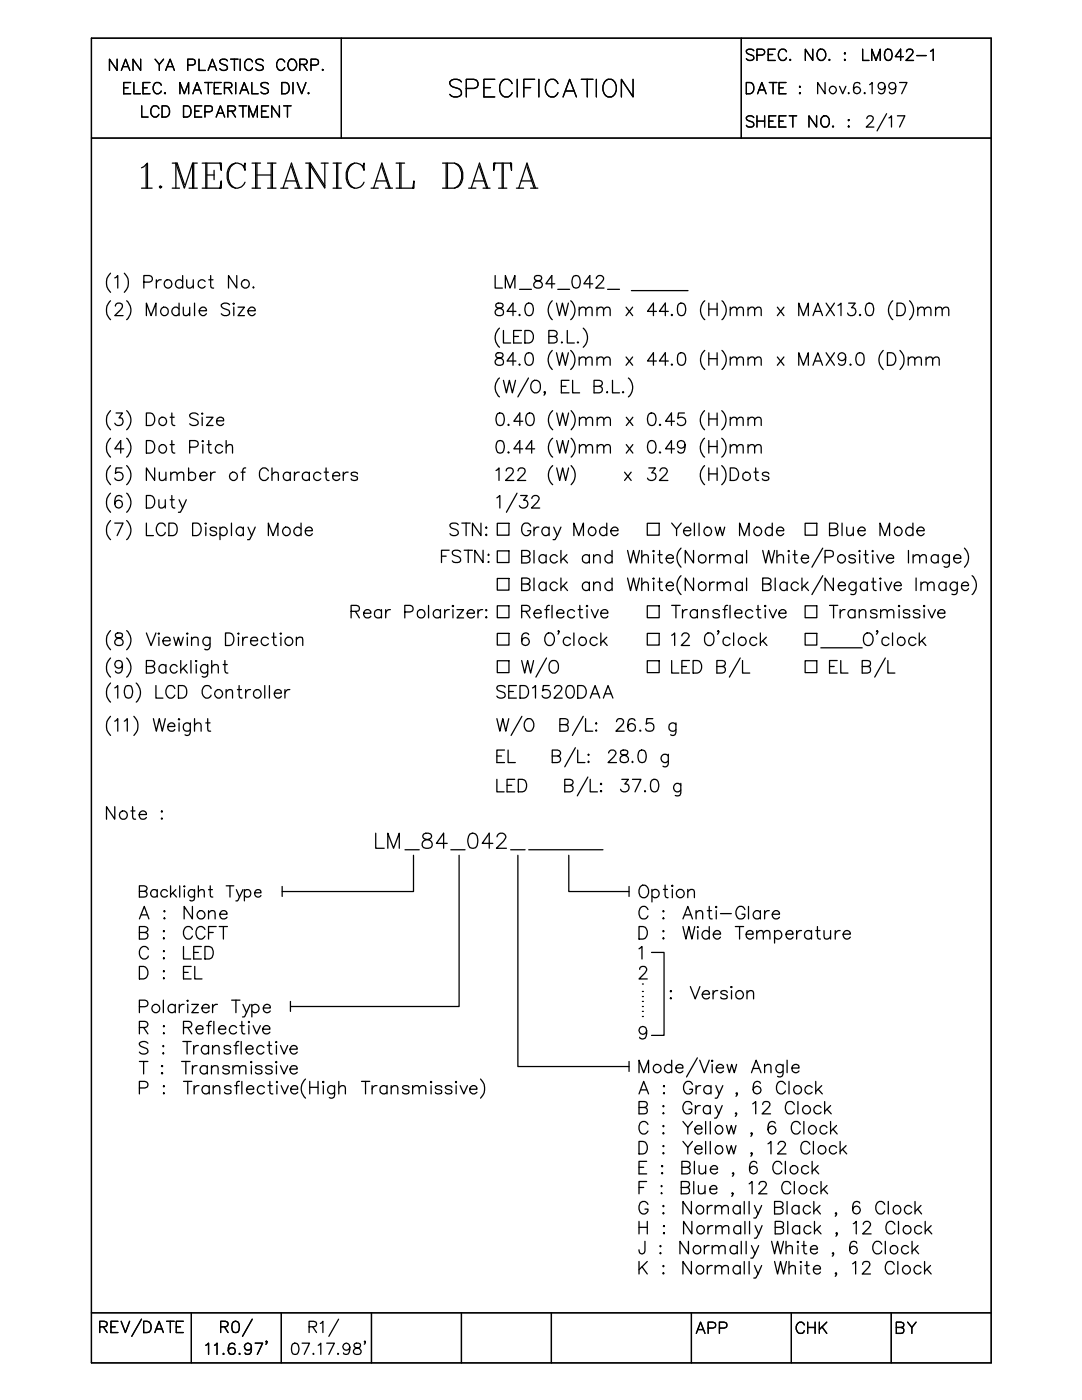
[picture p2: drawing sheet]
<svg xmlns="http://www.w3.org/2000/svg" width="216mm" height="279mm" viewBox="0 0 216 279" stroke-linecap="round" stroke-linejoin="round" font-family="sans-serif">
<g fill="none" stroke="#000" stroke-width=".25">
<path d="M18.2 7.6h179.6v264.4h-179.6zM23.4 11.8v2.3l-1.6-2.3v2.3M24.2 14.1l.9-2.3 .8 2.3M24.6 13.3h1M24.7 17.5h.9M26.1 16.5h-1.4v2.2h1.4M26.7 16.5v2.2h1.3M28.1 11.8v2.3l-1.6-2.3v2.3M28.5 17.5h.9M29.9 16.5h-1.4v2.2h1.4M30.9 11.8l.9 1.1 .8-1.1M31.8 12.9v1.2"/>
<path d="M32.2 17a.82 .82 0 0 0-1-.5 .82 .82 0 0 0-.6 .8 .97 .97 0 0 0 .2 1.1 .97 .97 0 0 0 1 .2l.4-.4M32.9 18.5l-.1 .1 .1 .1 .1-.1M33.1 14.1l.9-2.3 .8 2.3M33.4 13.3h1.1M35.9 18.7v-2.2l.9 2.2 .8-2.2v2.2M37.5 13l1.2-.1a.59 .59 0 0 0 .2-.7 .59 .59 0 0 0-.5-.4h-.9v2.3M38.5 18.7l.8-2.2 .9 2.2M38.8 17.9h1.1M39.7 11.8v2.3h1.3M40.9 16.5h1.4M41.5 14.1l.9-2.3 .8 2.3M41.6 16.5v2.2"/>
<path d="M41.9 13.3h1M42.8 17.5h.8M44.2 16.5h-1.4v2.2h1.4M44.8 17.5l1.3-.1a.54 .54 0 0 0 .2-.6 .54 .54 0 0 0-.5-.3h-1v2.2M45.4 12.1a.85 .85 0 0 0-.8-.3 .85 .85 0 0 0-.7 .6 1.62 1.62 0 0 0 1.3 .7 .52 .52 0 0 1 0 .8 1.01 1.01 0 0 1-1.3-.2M45.6 17.5l.7 1.2M46 11.8h1.5M46.8 11.8v2.3M47 16.5v2.2M47.9 18.7l.8-2.2 .9 2.2M47.9 11.8v2.3M48.2 17.9h1.1"/>
<path d="M50.2 16.5v2.2h1.3M50.4 12.4a.8 .8 0 0 0-.9-.6 .8 .8 0 0 0-.7 .9 .97 .97 0 0 0 .2 1 .97 .97 0 0 0 1.1 .2l.3-.4M52.5 12.1a.82 .82 0 0 0-.8-.3 .82 .82 0 0 0-.6 .6l.2 .3 .8 .3a.55 .55 0 0 1 .2 .9 .94 .94 0 0 1-1.2-.2M53.6 16.8a1.03 1.03 0 0 0-1.5 0 .54 .54 0 0 0 .4 .6l.6 .3a.55 .55 0 0 1 .2 .9 .94 .94 0 0 1-1.2-.2M56.2 16.5h.8a1.21 1.21 0 0 1 .7 1.1 1.21 1.21 0 0 1-.7 1.1h-.8zM56.8 12.4a.82 .82 0 0 0-.9-.6 .82 .82 0 0 0-.7 .9 .97 .97 0 0 0 .2 1 .97 .97 0 0 0 1.1 .2l.3-.4M57.9 11.9a1.08 1.08 0 0 1 1.2 .5 1.08 1.08 0 0 1-.2 1.3l-.2 .2a1 1 0 0 1-1.2-.3 1 1 0 0 1 .1-1.2zM58.5 16.5v2.2M59.3 16.5l.9 2.2 .8-2.2M59.8 12.9h.9a.58 .58 0 0 0 .6-.7l-.2-.3-1.3-.1v2.3M60.5 12.9l.8 1.2M61.6 18.5v.2l.1-.1"/>
<path d="M62.1 13l1.2-.1a.59 .59 0 0 0 .2-.7 .59 .59 0 0 0-.5-.4h-.9v2.3M64.4 13.8v.3l.1-.2M68.1 7.6v20M92.1 16.3a1.52 1.52 0 0 0-2.4 0 .93 .93 0 0 0 .7 1.1l1 .3a.87 .87 0 0 1 .6 .6 .87 .87 0 0 1-.3 .9 1.56 1.56 0 0 1-2-.4M93 17.7h1.6a.91 .91 0 0 0 .8-1 .91 .91 0 0 0-.8-.9h-1.6v3.5M96.6 17.5h1.3M98.7 15.8h-2.1v3.5h2.1M102.2 16.7a1.2 1.2 0 0 0-1.2-.9 1.2 1.2 0 0 0-1.1 .9 1.98 1.98 0 0 0 .8 2.6 1.24 1.24 0 0 0 1.5-.8M103.2 15.8v3.5M104.5 17.5h1.4M106.7 15.8h-2.2v3.5M107.5 15.8v3.5"/>
<path d="M111.3 16.7a1.2 1.2 0 0 0-1.1-.9 1.2 1.2 0 0 0-1.2 .9 1.98 1.98 0 0 0 .9 2.6 1.24 1.24 0 0 0 1.4-.8M112.4 19.3l1.3-3.5 1.3 3.5M112.9 18.2h1.6M116 15.8h2.3M117.2 15.8v3.5M119 15.8v3.5M121 16l.3-.2a1.62 1.62 0 0 1 1.7 2.2 1.3 1.3 0 0 1-.9 1.3 1.3 1.3 0 0 1-1.5-.5 2.16 2.16 0 0 1 .4-2.8zM126.3 15.8v3.5l-2.3-3.5v3.5M147.9 7.6v20M148.9 16.5h.8a1.21 1.21 0 0 1 .7 1.1 1.21 1.21 0 0 1-.7 1.1h-.8zM150.4 10.1a.85 .85 0 0 0-1.5 .2l.2 .4 .9 .3a.52 .52 0 0 1 .4 .4 .52 .52 0 0 1-.2 .5 .94 .94 0 0 1-1.3-.2M151 11l1.4-.1a.59 .59 0 0 0 .2-.7 .59 .59 0 0 0-.6-.4h-1v2.3"/>
<path d="M151.2 18.7l.8-2.2 .9 2.2M151.5 17.9h1.1M153.3 10.9h.9M153.5 16.5h1.5M154.3 16.5v2.2M154.7 9.8h-1.4v2.3h1.4M155.4 17.5h.9M156.8 16.5h-1.4v2.2h1.4M156.9 10.3a.83 .83 0 0 0-.9-.5 .83 .83 0 0 0-.7 .9 .99 .99 0 0 0 .3 1 .99 .99 0 0 0 1 .2l.3-.4M157.7 11.9h-.1l.1 .2 .1-.2M159.5 17.3h.2l-.1 .1zM159.5 18.6h.2l-.1 .1z"/>
<path d="M162.2 9.8v2.3l-1.5-2.3v2.3M163.2 10.1a.86 .86 0 0 1 1-.2 .86 .86 0 0 1 .6 .8 1.01 1.01 0 0 1-.3 1 1.01 1.01 0 0 1-1.1 .2 1.39 1.39 0 0 1-.2-1.8zM164.6 16.5v2.2l-1.4-2.2v2.2M165.5 11.9v.2l.1-.2M167.5 17.2l.6 1.5 .7-1.5M168.6 10.5l.1 .2-.1 .1zM168.6 11.9h.1l-.1 .2zM169.3 18.5v.2l.2-.1M171.6 16.8a.66 .66 0 0 0-.7-.3 .66 .66 0 0 0-.5 .4 1.73 1.73 0 0 0 .2 1.7 .7 .7 0 0 0 1-.3 .7 .7 0 0 0-.4-1 .7 .7 0 0 0-.9 .6M172.1 9.8v2.3h1.3M172.6 18.5l-.2 .1 .2 .1v-.1M173.5 16.9l.5-.4v2.2"/>
<path d="M173.9 12.1v-2.3l.9 2.3 .8-2.3v2.3M176.6 17.2a.7 .7 0 0 1-.9 .6 .7 .7 0 0 1-.3-1.1 .7 .7 0 0 1 1.1 .1 1.55 1.55 0 0 1-.5 1.9l-.6-.1-.1-.2M176.8 9.9a.76 .76 0 0 1 1.1 .3 1.69 1.69 0 0 1-.2 1.7 .69 .69 0 0 1-1.1-.3 1.78 1.78 0 0 1 .2-1.7zM178.7 17.2a.71 .71 0 0 1-1 .6 .71 .71 0 0 1-.2-1.2 .71 .71 0 0 1 1.1 .2 2.23 2.23 0 0 1-.2 1.8 .64 .64 0 0 1-.9-.2M179.5 16.5h1.5l-1.1 2.2M180.3 11.3h-1.7l1.1-1.5v2.3M180.9 10.3l.1-.3a.75 .75 0 0 1 1.1 0 .74 .74 0 0 1-.3 1l-1 1.1h1.5M182.9 11.1h1.9M185.7 10.2l.5-.4v2.3M18.2 27.6h179.6M28.2 33.5l.5-.2 .7-.7v4.9M28.2 37.5h2.2"/>
<path d="M28.3 21.1v2.3h1.2M29.2 32.8v4.7M31.7 21.7a.82 .82 0 0 0-.9-.6 .82 .82 0 0 0-.7 .9 .97 .97 0 0 0 .2 1 .97 .97 0 0 0 1.1 .2l.3-.4M31.8 37.3l.2-.2 .3 .2-.3 .2zM32.3 21.1h.8a1.19 1.19 0 0 1 .8 1.1 1.19 1.19 0 0 1-.8 1.2h-.8zM34.4 37.5h1.4M34.4 32.6h.9l1.5 4.2M35.1 37.5v-4.9l1.7 4.9 1.6-4.9v4.9M36.6 21.1h.7a1.19 1.19 0 0 1 .8 1.1 1.19 1.19 0 0 1-.8 1.2h-.7zM37.7 37.5h1.7M38.4 32.6h1M38.7 32.6v4.9"/>
<path d="M38.9 22.2h.8M40.3 21.1h-1.4v2.3h1.4M40.3 32.6h3.9v1.4l-.3-1.4M40.3 37.5h3.9v-1.4l-.3 1.4M40.9 22.3l1.3-.1a.59 .59 0 0 0 .2-.6 .59 .59 0 0 0-.5-.5h-1v2.3M41.1 32.6v4.9M41.3 32.6v4.9M41.3 34.9h1.4M42.7 34v1.9M43.1 23.4l.9-2.3 .8 2.3M43.4 22.6h1.1M45.5 22.2h.9a.58 .58 0 0 0 .6-.7l-.2-.3-1.3-.1v2.3"/>
<path d="M46.2 22.2l.8 1.2M47 32.6a2.83 2.83 0 0 0 0 4.9M47.7 21.1h1.5M48.5 21.1v2.3M48.6 33.3l.3 .7v-1.4l-.3 .7a1.84 1.84 0 0 0-2-.6 1.84 1.84 0 0 0-1.3 1.8 2.51 2.51 0 0 0 1.7 3 1.74 1.74 0 0 0 1.9-1.1M49.7 23.4v-2.3l.8 2.3 .9-2.3v2.3M50.3 37.5h1.7M50.3 32.6h1.7M51 32.6v4.9M51.3 34.9h2.8M51.3 32.6v4.9M52.2 22.2h.9"/>
<path d="M53.4 37.5h1.7M53.4 32.6h1.7M53.6 21.1h-1.4v2.3h1.4M54.1 32.6v4.9M54.4 32.6v4.9M55.8 21.1v2.3l-1.6-2.3v2.3M56 37.5h1.4M56.5 37.5l1.7-4.9 1.6 4.9M56.6 21.1h1.5M56.9 36.1h2.2M57.4 21.1v2.3M58.2 33.3l1.4 4.2"/>
<path d="M58.8 37.5h1.5M61 37.5h1.4M61 32.6h.9M61.7 32.6v4.9M64.1 32.6h1.4M64.8 37.1l-2.9-4.5v4.9M64.8 32.6v4.9l-2.9-4.5M66.5 37.5h1.6M66.5 32.6h1.6M67.2 32.6v4.9M67.4 32.6v4.9M70.7 32.6a2.83 2.83 0 0 0 0 4.9"/>
<path d="M72.4 33.3l.2 .7v-1.4l-.2 .7a1.84 1.84 0 0 0-2.1-.6 1.84 1.84 0 0 0-1.2 1.8 2.51 2.51 0 0 0 1.6 3 1.74 1.74 0 0 0 1.9-1.1M74 37.5h1.5M74.5 37.5l1.7-4.9 1.7 4.9M75 36.1h2.1M76.2 33.3l1.4 4.2M76.9 37.5h1.4M79 37.5h3.6v-1.4l-.2 1.4M79 32.6h1.7M79.8 32.6v4.9M80 32.6v4.9M88.3 32.6h2.4a2.64 2.64 0 0 1 1.4 3.8l-.7 .9-.7 .2h-2.4M89 32.6v4.9"/>
<path d="M89.3 32.6v4.9M90.7 32.6a2.83 2.83 0 0 1 0 4.9M93.5 37.5h1.5M94 37.5l1.7-4.9 1.6 4.9M94.5 36.1h2.1M95.7 33.3l1.4 4.2M96.4 37.5h1.4M98.8 32.6l-.3 1.4v-1.4h3.6v1.4l-.2-1.4M99.5 37.5h1.6M100.2 32.6v4.9M100.4 32.6v4.9M103 37.5h1.5"/>
<path d="M103.5 37.5l1.7-4.9 1.6 4.9M104 36.1h2.1M105.2 33.3l1.4 4.2M105.9 37.5h1.4M150.4 23.5a.82 .82 0 0 0-.8-.4 .82 .82 0 0 0-.7 .6l.5 .4 .6 .2a.56 .56 0 0 1 .4 .7 .93 .93 0 0 1-1.5 0M151 23.1v2.3M151 24.2h1.6M152.6 23.1v2.3M153.4 24.2h.9M154.8 23.1h-1.4v2.3h1.4M155.4 24.2h.9M156.8 23.1h-1.4v2.3h1.4"/>
<path d="M157.5 23.1h1.5M158.2 23.1v2.3M162.9 23.1v2.3l-1.5-2.3v2.3M164 23.5l.2-.3a1.03 1.03 0 0 1 1.2 .4 1.03 1.03 0 0 1 0 1.2 .82 .82 0 0 1-.9 .6 .82 .82 0 0 1-.7-.9v-.5zM166.2 25.1l-.1 .2h.2M169.2 24h.3l-.2 .1zM169.3 25.1l.2 .2-.2 .1zM173 23.7l.2-.5a.71 .71 0 0 1 1 .1 .78 .78 0 0 1-.3 1l-1.1 1.1h1.6M176.9 22.7l-1.9 3.4M177.4 23.5l.5-.4v2.3M179.1 23.1h1.5l-1.1 2.3M22.1 54.5a2.63 2.63 0 0 0 0 3.8"/>
<path d="M22.9 55.5l.6-.5v2.5M24.8 54.5a2.63 2.63 0 0 1 0 3.8M28.7 56.3h1.1a.66 .66 0 0 0 .6-.7 .66 .66 0 0 0-.6-.6h-1.1v2.5M31.2 55.8v1.7M32.2 55.8a.85 .85 0 0 0-1 .8M36.4 56.2a.81 .81 0 0 0-1.1-.1 .81 .81 0 0 0 0 1.2 .81 .81 0 0 0 1.1-.1M36.4 55v2.5M37.3 55.8l.1 1.6 .6 .1 .6-.5M38.6 55.8v1.7M40.9 56.2a.79 .79 0 0 0-1.1-.1 .79 .79 0 0 0 0 1.1 .79 .79 0 0 0 1.1 0M41.7 55.8h.8M42 55v2l.1 .4 .5 .1"/>
<path d="M47.2 55v2.5l-1.6-2.5v2.5M50.6 57.2l-.1 .2 .1 .1 .1-.1M98.8 55v2.5h1.4M100.8 57.5v-2.5l1 2.5 .9-2.5v2.5M103.7 57.7h2.3M106.8 55.1a.51 .51 0 0 0 .2 .9 .87 .87 0 0 1 1 .3 .87 .87 0 0 1-.1 1.1 1.02 1.02 0 0 1-1.4-.4 .99 .99 0 0 1 1.2-1 .52 .52 0 0 0 .2-.9l-.3-.1zM110.7 56.6h-1.8l1.2-1.6v2.5M111.3 57.7h2.4M114.5 55.1a.8 .8 0 0 1 1.2 .4 2.08 2.08 0 0 1-.3 1.9 .8 .8 0 0 1-1.1-.4 2.08 2.08 0 0 1 .2-1.9zM118.3 56.6h-1.8l1.2-1.6v2.5M119 55.6l.1-.4 .4-.2a.79 .79 0 0 1 .9 .5v.2l-.3 .6-1.2 1.2h1.6M121.2 57.7h2.4"/>
<path d="M126 58h11.3M22.1 60a2.59 2.59 0 0 0 0 3.8M23 61.1l.2-.4a.82 .82 0 0 1 1.1 0 .89 .89 0 0 1-.2 1.1l-1.2 1.2h1.7M25.3 60a2.5 2.5 0 0 1 0 3.8M29.2 63v-2.5l.9 2.5 1-2.5v2.5M35.7 61.7a.8 .8 0 0 0-1.2-.2 .8 .8 0 0 0 0 1.2 .8 .8 0 0 0 1.2-.1M35.7 60.5v2.5M36.6 61.3l.1 1.6 .6 .1 .5-.5M37.8 61.3v1.7M38.8 60.5v2.5M39.8 62h1.4a.72 .72 0 0 0-.7-.7 .72 .72 0 0 0-.7 .7 .79 .79 0 0 0 .4 .9 .79 .79 0 0 0 1-.3M45.8 60.8a1.12 1.12 0 0 0-1.6 0v.3a1.57 1.57 0 0 0 1.4 .8 .65 .65 0 0 1 0 1 1.11 1.11 0 0 1-1.4-.3"/>
<path d="M46.7 60.5l.1 .1-.1 .1-.2-.1zM46.7 61.3v1.7M47.5 61.3h1.3l-1.3 1.7h1.3M49.5 62h1.4a.72 .72 0 0 0-.7-.7 .72 .72 0 0 0-.7 .7 .79 .79 0 0 0 .5 .9 .79 .79 0 0 0 .9-.3M99.1 60.6a.48 .48 0 0 0 .2 .8 1.03 1.03 0 0 1 1.2 1.1 .82 .82 0 0 1-1.1 .5 .82 .82 0 0 1-.5-1.1l1.3-.6 .2-.5a.98 .98 0 0 0-1.3-.2zM99.1 70.5a.52 .52 0 0 0 .2 .9 .91 .91 0 0 1 .9 .2 .91 .91 0 0 1 .2 1 .89 .89 0 0 1-1 .3 .89 .89 0 0 1-.6-.8 1.16 1.16 0 0 1 1.2-.7 .51 .51 0 0 0 .2-.9l-.3-.1zM99.7 65.5a2.54 2.54 0 0 0 0 3.8M99.7 75.4a2.5 2.5 0 0 0 0 3.8M100.5 66v2.5h1.4M100.5 75.9l.5 2.5 .6-2.5 .6 2.5 .7-2.5M102.5 67.1h1M103 62.1h-1.8l1.2-1.6v2.5"/>
<path d="M103 72.1h-1.8l1.2-1.7v2.5M103.7 62.7l-.2 .2 .2 .1 .1-.1M103.7 72.6l-.2 .2 .2 .1 .1-.1M104.1 66h-1.6v2.5h1.6M104.7 66h.9a1.33 1.33 0 0 1 .9 1.2 1.33 1.33 0 0 1-.9 1.3h-.9zM105.1 60.6a.8 .8 0 0 1 1.2 .4 1.97 1.97 0 0 1-.3 1.9 .78 .78 0 0 1-1.1-.4 1.88 1.88 0 0 1 .2-1.9zM105.1 70.5a.8 .8 0 0 1 1.2 .4 1.94 1.94 0 0 1-.3 1.9 .8 .8 0 0 1-1.1-.4 1.94 1.94 0 0 1 .2-1.9zM105.5 75.4l-2.2 3.8M106.2 76.2a.92 .92 0 0 1 1-.3 .92 .92 0 0 1 .6 .9 1.08 1.08 0 0 1-.2 1.2 1.08 1.08 0 0 1-1.2 .3 1.5 1.5 0 0 1-.2-2.1zM108.8 78.3l-.1 .1-.2-.1 .2-.2 .1 .2-.3 .6M109.5 67.1h1.1a.66 .66 0 0 1 .6 .7 .66 .66 0 0 1-.6 .7h-1.1v-2.5h1.1a.61 .61 0 0 1 .4 .9l-.4 .2M110.2 60a2.59 2.59 0 0 0 0 3.8"/>
<path d="M110.2 69.9a2.63 2.63 0 0 0 0 3.8M111 60.5l.6 2.5 .6-2.5 .6 2.5 .6-2.5M111 70.4l.6 2.5 .6-2.5 .6 2.5 .6-2.5M112 77.1h.9M112.1 68.2v.3l.1-.2M113.2 66v2.5h1.4M113.5 75.9h-1.5v2.5h1.5M113.9 60a2.5 2.5 0 0 1 0 3.8M113.9 69.9a2.54 2.54 0 0 1 0 3.8M114.3 75.9v2.5h1.4M115.3 68.2l-.1 .1 .1 .2 .1-.2M115.6 61.8l.6-.5 .6 .1 .1 1.6"/>
<path d="M115.6 71.7l.6-.5 .6 .2 .1 1.5M115.6 61.3v1.7M115.6 71.2v1.7M116.4 65.5a2.54 2.54 0 0 1 0 3.8M116.9 61.8l.6-.5 .6 .1 .1 1.6M116.9 71.7l.6-.5 .6 .2 .1 1.5M118.5 77.1h1.1a.66 .66 0 0 1 .6 .6 .66 .66 0 0 1-.6 .7h-1.1v-2.5l1.4 .1a.54 .54 0 0 1 0 1l-.3 .1M119.1 61.8l.6-.5 .6 .1 .1 1.6M119.1 71.7l.6-.5 .6 .2 .1 1.5M119.1 61.3v1.7M119.1 71.2v1.7M120.4 61.8l.6-.5 .6 .1 .2 1.6"/>
<path d="M120.4 71.7l.6-.5 .6 .2 .2 1.5M121.2 78.1l-.2 .2 .2 .1v-.1M122.2 75.9v2.5h1.4M124.3 78.1l-.1 .2 .1 .1 .2-.1M124.9 61.3l1.3 1.7M124.9 71.2l1.3 1.7M125.4 75.4a2.5 2.5 0 0 1 0 3.8M126.2 61.3l-1.3 1.7M126.2 71.2l-1.3 1.7M131 62.1h-1.8l1.2-1.6v2.5M131 72.1h-1.8l1.2-1.7v2.5M133.3 62.1h-1.7l1.2-1.6v2.5"/>
<path d="M133.3 72.1h-1.7l1.2-1.7v2.5M134.1 62.7l-.2 .2 .2 .1 .1-.1M134.1 72.6l-.2 .2 .2 .1 .1-.1M135.5 60.6a.8 .8 0 0 1 1.2 .4 1.97 1.97 0 0 1-.3 1.9 .78 .78 0 0 1-1.1-.4 2.21 2.21 0 0 1 .2-1.9zM135.5 70.5a.8 .8 0 0 1 1.2 .4 1.94 1.94 0 0 1-.3 1.9 .8 .8 0 0 1-1.1-.4 2.28 2.28 0 0 1 .2-1.9zM140.6 60a2.5 2.5 0 0 0 0 3.8M140.6 69.9a2.54 2.54 0 0 0 0 3.8M141.4 60.5v2.5M141.4 70.4v2.5M141.4 61.7h1.7M141.4 71.6h1.7M143.1 60.5v2.5"/>
<path d="M143.1 70.4v2.5M144.1 60a2.5 2.5 0 0 1 0 3.8M144.1 69.9a2.54 2.54 0 0 1 0 3.8M145.7 61.8l.6-.5 .6 .1 .1 1.6M145.7 71.7l.6-.5 .6 .2 .1 1.5M145.7 61.3v1.7M145.7 71.2v1.7M147 61.8l.6-.5 .6 .1 .1 1.6M147 71.7l.6-.5 .6 .2 .1 1.5M149.3 61.8l.6-.5 .6 .1 .1 1.6M149.3 71.7l.6-.5 .6 .2 .1 1.5M149.3 61.3v1.7"/>
<path d="M149.3 71.2v1.7M150.6 61.8l.6-.5 .6 .1 .1 1.6M150.6 71.7l.6-.5 .6 .2 .1 1.5M155.1 61.3l1.3 1.7M155.1 71.2l1.3 1.7M156.4 61.3l-1.3 1.7M156.4 71.2l-1.3 1.7M159.4 63v-2.5l.9 2.5 1-2.5v2.5M159.4 72.9v-2.5l.9 2.5 1-2.5v2.5M162.2 63l1-2.5 .9 2.5M162.2 72.9l1-2.5 .9 2.5M162.6 62.1h1.2"/>
<path d="M162.6 72.1h1.2M164.8 60.5l1.7 2.5M164.8 70.4l1.7 2.5M166.5 60.5l-1.7 2.5M166.5 70.4l-1.7 2.5M167.2 61l.6-.5v2.5M168.7 71.2a.77 .77 0 0 1-1.1 .6 .77 .77 0 0 1-.2-1.2 .77 .77 0 0 1 1.3 .2 2.41 2.41 0 0 1-.3 2 .72 .72 0 0 1-1.1-.2M169.3 60.5h1.3l-.7 .9a.81 .81 0 0 1 .9 .9 .81 .81 0 0 1-1.1 .7l-.4-.1-.2-.4M169.7 72.6l-.1 .2 .1 .1 .1-.1M171.2 70.5a.8 .8 0 0 1 1.1 .4 2.28 2.28 0 0 1-.2 1.9 .8 .8 0 0 1-1.2-.4 1.94 1.94 0 0 1 .3-1.9zM171.6 62.7l-.1 .2 .1 .1 .1-.1M173 60.6a.8 .8 0 0 1 1.2 .4 2.12 2.12 0 0 1-.2 1.9 .78 .78 0 0 1-1.2-.4 2.01 2.01 0 0 1 .2-1.9z"/>
<path d="M176.2 69.9a2.54 2.54 0 0 0 0 3.8M177.1 70.4h.8a1.33 1.33 0 0 1 .9 1.2 1.33 1.33 0 0 1-.9 1.3h-.8zM178.1 60a2.5 2.5 0 0 0 0 3.8M179 60.5h.8a1.32 1.32 0 0 1 .9 1.2 1.32 1.32 0 0 1-.9 1.3h-.8zM179.6 69.9a2.63 2.63 0 0 1 0 3.8M181.2 71.7l.6-.5 .6 .2 .1 1.5M181.2 71.2v1.7M181.5 60a2.59 2.59 0 0 1 0 3.8M182.5 71.7l.6-.5 .6 .2 .2 1.5M183.1 61.8l.6-.5 .6 .1 .1 1.6M183.1 61.3v1.7M184.4 61.8l.6-.5 .6 .1 .2 1.6"/>
<path d="M184.8 71.7l.6-.5 .6 .2 .1 1.5M184.8 71.2v1.7M186.1 71.7l.6-.5 .6 .2 .1 1.5M186.7 61.8l.6-.5 .6 .1 .1 1.6M186.7 61.3v1.7M188 61.8l.6-.5 .6 .1 .1 1.6M22.1 82a2.63 2.63 0 0 0 0 3.8M22.1 87.5a2.59 2.59 0 0 0 0 3.7M22.1 92.9a2.63 2.63 0 0 0 0 3.8M22.1 98.4a2.63 2.63 0 0 0 0 3.8M23.2 82.4h1.2l-.7 1a.76 .76 0 0 1 .9 .7 .76 .76 0 0 1-.8 .8 .77 .77 0 0 1-.9-.4M24.3 93.4h-1.1l-.2 1.1a.87 .87 0 0 1 1.3 0 .87 .87 0 0 1-.1 1.3 .87 .87 0 0 1-1.3-.4"/>
<path d="M24.3 99.2a.73 .73 0 0 0-.7-.3 .73 .73 0 0 0-.6 .5 1.84 1.84 0 0 0 .2 1.9 .77 .77 0 0 0 1.2-.4 .77 .77 0 0 0-.5-1 .77 .77 0 0 0-1 .6M24.7 89.6h-1.8l1.2-1.7v2.5M25.3 82a2.54 2.54 0 0 1 0 3.8M25.3 87.5a2.5 2.5 0 0 1 0 3.7M25.3 92.9a2.54 2.54 0 0 1 0 3.8M25.3 98.4a2.54 2.54 0 0 1 0 3.8M29.2 82.4h.8a1.33 1.33 0 0 1 .9 1.3 1.33 1.33 0 0 1-.9 1.2h-.8zM29.2 87.9h.8a1.32 1.32 0 0 1 .9 1.3 1.32 1.32 0 0 1-.9 1.2h-.8zM29.2 98.9h.8a1.32 1.32 0 0 1 .9 1.2 1.32 1.32 0 0 1-.9 1.3h-.8zM30.9 93.4v2.5l-1.7-2.5v2.5M31.7 99.7l.1 1.6 .6 .1 .6-.5M31.8 94.2l.1 1.6 .6 .1 .6-.5"/>
<path d="M33 99.7v1.7M33.1 94.2v1.7M34 83.3h.8M34 88.7h.8M34 99.7h.8M34.1 94.7l.6-.5 .6 .2v1.5M34.1 94.2v1.7M34.3 82.4v2.1l.1 .3 .5 .1M34.3 87.9v2l.1 .4 .5 .1M34.3 98.9v2l.1 .4 .5 .1M35.3 94.7l.7-.5 .6 .2 .1 1.5M35.7 99.7l.7 1.7"/>
<path d="M37.2 99.7l-1.1 2.4-.1 .1h-.4M37.6 94.6a.79 .79 0 0 1 1.2-.1 .79 .79 0 0 1 0 1.1 .79 .79 0 0 1-1.2-.1M37.6 93.4v2.5M37.8 89.2h1.1a.66 .66 0 0 0 .7-.6 .66 .66 0 0 0-.7-.7h-1.1v2.5M39.5 82.8a.95 .95 0 0 0-.9-.4 .95 .95 0 0 0-.8 .6l.3 .4 .3 .1a1.35 1.35 0 0 1 1.1 .7v.4a1.16 1.16 0 0 1-1.7 0M39.9 95h1.4a.77 .77 0 0 0-1.1-.7 .77 .77 0 0 0-.2 1.2 .78 .78 0 0 0 1.3 0M40.3 82.4l.2 .1-.2 .2zM40.3 88.1l.2-.2 .1 .2zM40.3 83.3v1.6M40.5 88.7v1.7M41.2 83.3h1.3l-1.3 1.6h1.3M41.3 88.7h.8"/>
<path d="M41.7 87.9v2l.1 .4 .4 .1M42 94.2v1.7M43 94.2a.79 .79 0 0 0-1 .8M43.2 84h1.4a.72 .72 0 0 0-.8-.8 .72 .72 0 0 0-.6 1 .76 .76 0 0 0 .6 .7 .76 .76 0 0 0 .8-.3M44.4 89.1a.8 .8 0 0 0-1.2-.1 .8 .8 0 0 0 0 1.2 .8 .8 0 0 0 1.2-.2M45.1 89.2l.6-.5 .6 .2 .1 1.5M45.1 87.9v2.5M48.1 94.2h.8M49 93.4l-.4 .1-.2 .4v2M53.6 94a.92 .92 0 0 0-1.1-.6 .92 .92 0 0 0-.7 1 1.05 1.05 0 0 0 .2 1.1 1.05 1.05 0 0 0 1.2 .3l.4-.5M54.3 94.7l.6-.5 .6 .2v1.5M54.3 93.4v2.5"/>
<path d="M57.9 94.6a.79 .79 0 0 0-1.1-.1 .79 .79 0 0 0 0 1.1 .79 .79 0 0 0 1.1-.1M57.9 94.2v1.7M58.8 94.2v1.7M59.7 94.2a.85 .85 0 0 0-.9 .8M61.7 94.6a.79 .79 0 0 0-1.1-.1 .79 .79 0 0 0 0 1.1 .79 .79 0 0 0 1.1-.1M61.7 94.2v1.7M64 94.6a.81 .81 0 0 0-1.2-.1 .81 .81 0 0 0 0 1.2 .81 .81 0 0 0 1.2-.2M64.7 94.2h.8M65.1 93.4v2l.1 .4 .5 .1M66.4 95h1.4a.72 .72 0 0 0-.9-.8 .72 .72 0 0 0-.5 1 .76 .76 0 0 0 .5 .7 .76 .76 0 0 0 .9-.4M68.5 94.2v1.7M69.5 94.2a.85 .85 0 0 0-1 .8"/>
<path d="M71.3 94.6a.74 .74 0 0 0-1.2 0 1.17 1.17 0 0 0 1.1 .6l.1 .3a.74 .74 0 0 1-1.2 0M99 93.9l.6-.5v2.5M99.1 99.4l.6-.5v2.5M99.3 82.5a.8 .8 0 0 1 1.2 .4 2.08 2.08 0 0 1-.2 1.9 .8 .8 0 0 1-1.2-.3 2.08 2.08 0 0 1 .2-2zM99.3 88.1a.8 .8 0 0 1 1.2 .3 2.12 2.12 0 0 1-.2 1.9 .78 .78 0 0 1-1.2-.4 2.01 2.01 0 0 1 .2-1.8zM101 94l.1-.4a.8 .8 0 0 1 1.2 0 .85 .85 0 0 1-.2 1.1l-1.2 1.2h1.6M101.5 84.7l-.2 .1 .2 .1 .1-.1M101.5 90.2l-.2 .1 .2 .1 .1-.1M103.2 98.4l-2.2 3.8M103.4 94l.2-.5a.8 .8 0 0 1 1.1 .1 .85 .85 0 0 1-.3 1.1l-1.1 1.2h1.6M103.9 98.9h1.3l-.7 .9a.82 .82 0 0 1 .8 1 .82 .82 0 0 1-1.1 .6l-.3-.1-.3-.4M104.3 84.1h-1.8l1.2-1.7v2.5"/>
<path d="M104.3 89.6h-1.8l1.2-1.7v2.5M105.3 82.5a.8 .8 0 0 1 1.2 .4 1.94 1.94 0 0 1-.3 1.9 .8 .8 0 0 1-1.2-.3 1.94 1.94 0 0 1 .3-2zM106.1 99.5v-.1a.79 .79 0 0 1 1-.5l.2 .1a.52 .52 0 0 1 .1 .8l-1.4 1.6h1.7M106.7 89.6h-1.8l1.2-1.7v2.5M110.3 82a2.54 2.54 0 0 0 0 3.8M110.3 92.9a2.54 2.54 0 0 0 0 3.8M110.3 87.5a2.5 2.5 0 0 0 0 3.7M111.1 82.4l.6 2.5 .6-2.5 .6 2.5 .6-2.5M111.1 93.4l.6 2.5 .6-2.5 .6 2.5 .6-2.5M111.1 87.9l.6 2.5 .6-2.5 .6 2.5 .6-2.5M114 82a2.63 2.63 0 0 1 0 3.8M114 92.9a2.63 2.63 0 0 1 0 3.8"/>
<path d="M114 87.5a2.59 2.59 0 0 1 0 3.7M115.6 83.7l.6-.4 .6 .1 .1 1.5M115.6 89.2l.6-.5 .6 .2 .1 1.5M115.6 83.3v1.6M115.6 88.7v1.7M116.9 83.7l.6-.4 .6 .1 .1 1.5M116.9 89.2l.6-.5 .6 .2 .1 1.5M119.2 83.7l.6-.4 .6 .1 .1 1.5M119.2 89.2l.6-.5 .6 .2 .1 1.5M119.2 83.3v1.6M119.2 88.7v1.7M120.5 83.7l.6-.4 .6 .1 .1 1.5"/>
<path d="M120.5 89.2l.6-.5 .6 .2 .1 1.5M124.6 94.2l1.3 1.7M125 83.3l1.3 1.6M125 88.7l1.3 1.7M125.9 94.2l-1.3 1.7M126.3 83.3l-1.3 1.6M126.3 88.7l-1.3 1.7M129.5 93.4h1.3l-.8 1a.8 .8 0 0 1 .9 .9 .8 .8 0 0 1-1.1 .6l-.5-.2-.1-.3M129.6 82.5a.8 .8 0 0 1 1.2 .4 1.94 1.94 0 0 1-.3 1.9 .8 .8 0 0 1-1.2-.3 1.94 1.94 0 0 1 .3-2zM129.6 88.1a.8 .8 0 0 1 1.2 .3 1.97 1.97 0 0 1-.3 1.9 .78 .78 0 0 1-1.2-.4 1.88 1.88 0 0 1 .3-1.8zM131.7 94l.1-.4 .4-.2 .7 .1a.71 .71 0 0 1-.1 1.2l-1.2 1.2h1.7M131.7 84.7l-.1 .1 .1 .1 .1-.1"/>
<path d="M131.7 90.2l-.1 .1 .1 .1 .1-.1M134.6 84.1h-1.8l1.2-1.7v2.5M134.6 89.6h-1.8l1.2-1.7v2.5M136.6 82.4h-1.2l-.1 1.1a.9 .9 0 0 1 1.2-.1 .9 .9 0 0 1 0 1.3 .9 .9 0 0 1-1.2 0l-.1-.2M136.7 88.7a.76 .76 0 0 1-1 .7 .76 .76 0 0 1-.4-1.2 .76 .76 0 0 1 1.3 .1 2.33 2.33 0 0 1-.2 2 .75 .75 0 0 1-1.1-.3M140.6 87.5a2.5 2.5 0 0 0 0 3.7M140.6 82a2.54 2.54 0 0 0 0 3.8M140.6 92.9a2.54 2.54 0 0 0 0 3.8M141.4 82.4v2.5M141.4 87.9v2.5M141.4 93.4v2.5M141.4 89.1h1.7"/>
<path d="M141.4 83.6h1.7M141.4 94.6h1.7M143.1 82.4v2.5M143.1 87.9v2.5M143.1 93.4v2.5M144 87.5a2.5 2.5 0 0 1 0 3.7M144 82a2.54 2.54 0 0 1 0 3.8M144 92.9a2.54 2.54 0 0 1 0 3.8M145.7 89.2l.6-.5 .6 .2 .1 1.5M145.7 83.7l.6-.4 .6 .1 .1 1.5M145.7 93.4h.8a1.33 1.33 0 0 1 .9 1.2 1.33 1.33 0 0 1-.9 1.3h-.8zM145.7 83.3v1.6"/>
<path d="M145.7 88.7v1.7M147 89.2l.6-.5 .6 .2 .1 1.5M147 83.7l.6-.4 .6 .1 .1 1.5M149.3 89.2l.6-.5 .6 .2 .1 1.5M149.3 83.7l.6-.4 .6 .1 .1 1.5M149.3 83.3v1.6M149.3 88.7v1.7M150.5 94.2h.8M150.6 89.2l.6-.5 .6 .2 .1 1.5M150.6 83.7l.6-.4 .6 .1 .1 1.5M150.8 93.4v2l.1 .4 .5 .1M153.4 94.6a.78 .78 0 0 0-1.3 0 1.32 1.32 0 0 0 1.2 .6l.1 .3a.78 .78 0 0 1-1.3 0"/>
<path d="M22.1 103.9a2.64 2.64 0 0 0 0 3.8M22.9 104.4h1.7l-1.2 2.5M25.3 103.9a2.55 2.55 0 0 1 0 3.8M29.2 104.4v2.5h1.4M33 105a.91 .91 0 0 0-1.1-.6 .91 .91 0 0 0-.7 .9 1.12 1.12 0 0 0 .3 1.2 1.12 1.12 0 0 0 1.1 .3l.4-.5M33.7 104.4h.8a1.35 1.35 0 0 1 .9 1.2 1.35 1.35 0 0 1-.9 1.3h-.8zM38.4 104.4h.9a1.32 1.32 0 0 1 .9 1.2 1.32 1.32 0 0 1-.9 1.3h-.9zM40.9 104.5h.3l-.1 .1zM41.1 105.2v1.7M43.2 105.6a.74 .74 0 0 0-1.3 0l.3 .3 .9 .3 .1 .3a.74 .74 0 0 1-1.3 0M43.9 105.6a.8 .8 0 0 1 1.2-.2 .8 .8 0 0 1 0 1.2 .8 .8 0 0 1-1.2-.1M43.9 105.2v2.5"/>
<path d="M46.2 104.4v2.5M48.6 105.6a.8 .8 0 0 0-1.2-.2 .8 .8 0 0 0 0 1.2 .8 .8 0 0 0 1.2-.1M48.6 105.2v1.7M49.5 105.2l.7 1.7M50.9 105.2l-1 2.4-.5 .1M53.6 106.9v-2.5l.9 2.5 1-2.5v2.5M60.1 105.6a.8 .8 0 0 0-1.2-.2 .8 .8 0 0 0 0 1.2 .8 .8 0 0 0 1.2-.1M60.1 104.4v2.5M60.9 105.9h1.4a.73 .73 0 0 0-.8-.7 .73 .73 0 0 0-.6 1 .74 .74 0 0 0 .6 .7 .74 .74 0 0 0 .8-.4M88.1 111h.9M89.6 109.8h-1.5v2.5M91.4 104.7a1.12 1.12 0 0 0-1.6 0l.2 .6 1 .4a.62 .62 0 0 1 .4 .6 .62 .62 0 0 1-.6 .6l-.8-.1-.2-.3"/>
<path d="M91.9 110.2a1.12 1.12 0 0 0-1.6 0 .6 .6 0 0 0 .4 .7l.7 .2a.6 .6 0 0 1 .5 .6 .6 .6 0 0 1-.6 .6l-.8-.1-.2-.3M92.2 104.4h1.6M92.6 109.8h1.7M93 104.4v2.5M93.4 109.8v2.5M96 104.4v2.5l-1.7-2.5v2.5M96.4 109.8v2.5l-1.7-2.5v2.5M96.9 105.3l.1-.1 .2 .1-.2 .2zM96.9 106.8l.1-.2 .2 .2-.2 .1zM97.5 110.6v.3l-.1-.2zM97.5 112.1v.2l-.1-.1zM99.2 109.9h2.4v2.4h-2.4z"/>
<path d="M99.2 115.4h2.4v2.4h-2.4zM99.2 104.4h2.4v2.4h-2.4zM104.1 111h1.1a.66 .66 0 0 1 .6 .7 .66 .66 0 0 1-.6 .7h-1.1v-2.5h1.1a.61 .61 0 0 1 .4 .9l-.4 .2M104.1 116.5h1.1l.4 .3a.67 .67 0 0 1 .1 .6 .67 .67 0 0 1-.5 .5h-1.1v-2.5l1.4 .1a.54 .54 0 0 1 0 .9l-.3 .1M105.9 105a.91 .91 0 0 0-1.1-.6 .91 .91 0 0 0-.7 .9 1.08 1.08 0 0 0 .2 1.2 1.08 1.08 0 0 0 1.2 .3l.4-.5v-.4h-.6M106.6 105.2v1.7M106.6 109.9v2.5M106.6 115.4v2.5M107.5 105.2a.85 .85 0 0 0-.9 .7M109 111a.81 .81 0 0 0-1.2-.1 .81 .81 0 0 0 0 1.2 .81 .81 0 0 0 1.2-.1M109 116.5a.8 .8 0 0 0-1.2-.1 .8 .8 0 0 0 0 1.2 .8 .8 0 0 0 1.2-.1M109 110.7v1.7"/>
<path d="M109 116.2v1.7M109.6 105.6a.8 .8 0 0 0-1.2-.2 .8 .8 0 0 0 0 1.2 .8 .8 0 0 0 1.2-.1M109.6 105.2v1.7M110.5 105.2l.7 1.7M111.2 111a.81 .81 0 0 0-1.2-.1 .81 .81 0 0 0 0 1.2 .81 .81 0 0 0 1.2-.1M111.2 116.5a.8 .8 0 0 0-1.2-.1 .8 .8 0 0 0 0 1.2 .8 .8 0 0 0 1.2-.1M111.9 105.2l-1.1 2.4-.1 .1h-.3M111.9 109.9v2.5M111.9 115.4v2.5M112.4 111.4l.8 1M112.4 116.9l.8 1M113.1 110.7l-1.2 1.2"/>
<path d="M113.1 116.2l-1.2 1.2M114.5 106.9v-2.5l1 2.5 .9-2.5v2.5M117.6 111a.79 .79 0 0 0-1.1-.1 .79 .79 0 0 0 0 1.2 .79 .79 0 0 0 1.1-.1M117.6 116.5a.83 .83 0 0 0-1.4 .3 .83 .83 0 0 0 .9 1.1l.5-.4M117.6 110.7v1.7M117.6 116.2v1.7M118.4 111.2l.6-.5 .6 .1 .2 1.6M118.4 116.7l.6-.5 .6 .1 .2 1.6M118.4 110.7v1.7M118.4 116.2v1.7M121.1 105.6a.8 .8 0 0 0-1.2-.2 .8 .8 0 0 0 0 1.2 .8 .8 0 0 0 1.2-.1M121.1 104.4v2.5"/>
<path d="M121.9 105.9h1.4a.72 .72 0 0 0-.7-.7 .72 .72 0 0 0-.7 .7 .79 .79 0 0 0 .5 .9 .79 .79 0 0 0 .9-.3M122.1 111a.81 .81 0 0 0-1.2-.1 .81 .81 0 0 0 0 1.2 .81 .81 0 0 0 1.2-.1M122.1 116.5a.8 .8 0 0 0-1.2-.1 .8 .8 0 0 0 0 1.2 .8 .8 0 0 0 1.2-.1M122.1 109.9v2.5M122.1 115.4v2.5M125.2 109.9l.6 2.5 .6-2.5 .6 2.5 .6-2.5M125.2 115.4l.6 2.5 .6-2.5 .6 2.5 .6-2.5M128.1 111.2l.6-.5 .5 .1 .2 1.6M128.1 116.7l.6-.5 .5 .1 .2 1.6M128.1 109.9v2.5M128.1 115.4v2.5M129.2 104.4h2.3v2.4h-2.3z"/>
<path d="M130.3 115.5l.1-.1 .2 .1zM130.4 109.9l.2 .1-.2 .1-.1-.1zM130.4 110.7v1.7M130.4 116.2v1.7M131.3 110.7h.8M131.3 116.2h.8M131.6 109.9v2l.1 .3 .5 .2M131.6 115.4v2l.1 .3 .5 .2M132.9 111.4h1.5a.77 .77 0 0 0-1.1-.6 .77 .77 0 0 0-.2 1.2 .78 .78 0 0 0 1.3 0M132.9 116.9h1.5a.72 .72 0 0 0-.8-.8 .72 .72 0 0 0-.7 .8 .79 .79 0 0 0 .5 .9 .79 .79 0 0 0 1-.3M134 104.4l1 1.2 .9-1.2M135 105.6v1.3"/>
<path d="M135.9 109.4a2.63 2.63 0 0 0 0 3.8M135.9 114.9a2.59 2.59 0 0 0 0 3.8M136.4 105.9h1.4a.72 .72 0 0 0-.7-.7 .72 .72 0 0 0-.7 .7 .79 .79 0 0 0 .5 .9 .79 .79 0 0 0 .9-.3M138.4 109.9v2.5l-1.7-2.5v2.5M138.4 115.4v2.5l-1.7-2.5v2.5M138.6 104.4v2.5M139.5 104.4v2.5M141.6 110.7v1.7M141.6 116.2v1.7M142.5 110.7a.79 .79 0 0 0-.9 .7M142.5 116.2a.79 .79 0 0 0-.9 .7M142.7 105.2l.5 1.7 .5-1.7 .4 1.7 .5-1.7"/>
<path d="M143.1 111.2l.6-.5 .7 .1v1.6M143.1 116.7l.6-.5 .7 .1v1.6M143.1 110.7v1.7M143.1 116.2v1.7M144.4 111.2l.6-.5 .6 .1 .2 1.6M144.4 116.7l.6-.5 .6 .1 .2 1.6M147.6 106.9v-2.5l.9 2.5 1-2.5v2.5M148.1 111a.79 .79 0 0 0-1.1-.1 .79 .79 0 0 0 0 1.2 .79 .79 0 0 0 1.1-.1M148.1 116.5a.83 .83 0 0 0-1.4 .3 .83 .83 0 0 0 1 1.1l.4-.4M148.1 110.7v1.7M148.1 116.2v1.7M149 109.9v2.5"/>
<path d="M149 115.4v2.5M152.2 109.9l.6 2.5 .6-2.5 .6 2.5 .6-2.5M152.2 116.5h1l.5 .3a.67 .67 0 0 1 .1 .6 .67 .67 0 0 1-.6 .5h-1v-2.5l1.4 .1a.54 .54 0 0 1 0 .9l-.4 .1M154.1 105.6a.82 .82 0 0 0-1.4 .2 .82 .82 0 0 0 .9 1.1l.5-.4M154.1 104.4v2.5M154.7 115.4v2.5M154.9 105.9h1.5a.74 .74 0 0 0-.9-.7 .74 .74 0 0 0-.6 1 .77 .77 0 0 0 .6 .7 .77 .77 0 0 0 .9-.4M155 111.2l.6-.5 .6 .1 .1 1.6M155 109.9v2.5M157.1 116.5a.8 .8 0 0 0-1.2-.1 .8 .8 0 0 0 0 1.2 .8 .8 0 0 0 1.2-.1M157.1 116.2v1.7M157.4 109.9l.1 .1-.1 .1-.1-.1z"/>
<path d="M157.4 110.7v1.7M158.2 110.7h.8M158.6 109.9v2l.1 .3 .5 .2M159.3 116.5a.8 .8 0 0 0-1.2-.1 .8 .8 0 0 0 0 1.2 .8 .8 0 0 0 1.2-.1M159.9 111.4h1.4a.77 .77 0 0 0-1.1-.6 .77 .77 0 0 0-.2 1.2 .78 .78 0 0 0 1.3 0M160 115.4v2.5M160.5 116.9l.8 1M160.7 104.4h2.3v2.4h-2.3zM161.2 116.2l-1.2 1.2M164.2 109.4l-2.2 3.8M164.2 114.9l-2.2 3.8M164.6 111.2l1.5-.2a.67 .67 0 0 0 .2-.7 .67 .67 0 0 0-.6-.4h-1.1v2.5"/>
<path d="M165.5 105.6h1.1a.66 .66 0 0 1 .6 .6 .66 .66 0 0 1-.6 .7h-1.1v-2.5l1.4 .1a.58 .58 0 0 1 0 1l-.3 .1M166.3 115.4v2.5l-1.7-2.5v2.5M167.3 116.9h1.4a.74 .74 0 0 0-.9-.8 .74 .74 0 0 0-.5 1 .77 .77 0 0 0 .5 .8 .77 .77 0 0 0 .9-.4M168 104.4v2.5M169 105.2l.1 1.6 .6 .1 .6-.5M170.3 105.2v1.7M170.7 111a.78 .78 0 0 0-1.3 0l.1 .3 1.1 .3 .1 .4a.78 .78 0 0 1-1.3 0M170.8 116.2v1.9l-.1 .3a.73 .73 0 0 1-.9 .2M170.8 116.5a.8 .8 0 0 0-1.2-.1 .8 .8 0 0 0 0 1.2 .8 .8 0 0 0 1.2-.1M171.2 105.9h1.4a.72 .72 0 0 0-.7-.7 .72 .72 0 0 0-.7 .7 .79 .79 0 0 0 .5 .9 .79 .79 0 0 0 .9-.3M171.5 109.9l.2 .1-.2 .1-.1-.1zM171.5 110.7v1.7"/>
<path d="M172.4 110.7h.8M172.7 109.9v2l.1 .3 .5 .2M173.1 116.5a.82 .82 0 0 0-1.4 .3 .82 .82 0 0 0 .9 1.1l.5-.4M173.1 116.2v1.7M173.9 116.2h.9M174.2 109.9v.2l-.2-.1zM174.2 110.7v1.7M174.2 115.4v2l.2 .3 .4 .2M175 110.7l.7 1.7 .7-1.7M175.6 106.9v-2.5l1 2.5 .9-2.5v2.5M175.7 115.4l.1 .1-.1 .1-.1-.1zM175.7 116.2v1.7"/>
<path d="M176.5 116.2l.7 1.7 .7-1.7M176.9 111.4h1.4a.77 .77 0 0 0-1.1-.6 .77 .77 0 0 0-.2 1.2 .78 .78 0 0 0 1.3 0M178.4 116.9h1.4a.73 .73 0 0 0-.8-.8 .73 .73 0 0 0-.6 1 .74 .74 0 0 0 .6 .8 .74 .74 0 0 0 .8-.4M181.3 109.9v2.5M182.2 105.6a.8 .8 0 0 0-1.2-.2 .8 .8 0 0 0 0 1.2 .8 .8 0 0 0 1.2-.1M182.2 104.4v2.5M182.2 111.2l.6-.5 .6 .1 .1 1.6M182.2 110.7v1.7M182.8 115.4v2.5M183 105.9h1.4a.72 .72 0 0 0-.7-.7 .72 .72 0 0 0-.7 .7 .79 .79 0 0 0 .4 .9 .79 .79 0 0 0 1-.3M183.5 111.2l.6-.5 .6 .1 .1 1.6M183.8 116.7l.6-.5 .6 .1 .1 1.6"/>
<path d="M183.8 116.2v1.7M185.1 116.7l.6-.5 .6 .1 .1 1.6M187.2 111a.79 .79 0 0 0-1.2-.1 .79 .79 0 0 0 0 1.2 .79 .79 0 0 0 1.2-.1M187.2 110.7v1.7M188.8 116.5a.8 .8 0 0 0-1.2-.1 .8 .8 0 0 0 0 1.2 .8 .8 0 0 0 1.2-.1M188.8 116.2v1.7M189.4 110.7v1.9a.64 .64 0 0 1-.3 .6 .64 .64 0 0 1-.7-.1M189.4 111a.79 .79 0 0 0-1.1-.1 .79 .79 0 0 0 0 1.2 .79 .79 0 0 0 1.1-.1M190.3 111.4h1.4a.77 .77 0 0 0-1.1-.6 .77 .77 0 0 0-.2 1.2 .78 .78 0 0 0 1.3 0M191 116.2v1.9l-.1 .3a.73 .73 0 0 1-1 .2M191 116.5a.8 .8 0 0 0-1.2-.1 .8 .8 0 0 0 0 1.2 .8 .8 0 0 0 1.2-.1M191.9 116.9h1.4a.73 .73 0 0 0-.9-.8 .73 .73 0 0 0-.5 1 .74 .74 0 0 0 .5 .8 .74 .74 0 0 0 .9-.4"/>
<path d="M192.4 109.4a2.63 2.63 0 0 1 0 3.8M194 114.9a2.5 2.5 0 0 1 0 3.8M22.1 131.3a2.64 2.64 0 0 0 0 3.8M22.1 125.9a2.63 2.63 0 0 0 0 3.8M22.1 136.3a2.64 2.64 0 0 0 0 3.8M22.9 137.3l.6-.5v2.5M23.2 126.4a.48 .48 0 0 0 .2 .9 1.03 1.03 0 0 1 1.2 1.1 .86 .86 0 0 1-1 .4 .86 .86 0 0 1-.7-.8 1.14 1.14 0 0 1 1.2-.7 .51 .51 0 0 0 .2-.9l-.3-.1zM24.4 132.6a.77 .77 0 0 1-1.1 .6 .77 .77 0 0 1-.2-1.2 .77 .77 0 0 1 1.2 .2 2.54 2.54 0 0 1-.2 2 .7 .7 0 0 1-1.1-.3M25.1 136.9a.86 .86 0 0 1 1.2 .4 2.12 2.12 0 0 1-.2 1.9 .78 .78 0 0 1-1.2-.4 2.12 2.12 0 0 1 .2-1.9zM25.3 131.3a2.55 2.55 0 0 1 0 3.8M25.3 125.9a2.54 2.54 0 0 1 0 3.8M27.2 136.3a2.55 2.55 0 0 1 0 3.8"/>
<path d="M29.2 133h1.1a.66 .66 0 0 1 .6 .7 .66 .66 0 0 1-.6 .6h-1.1v-2.5l1.4 .1a.58 .58 0 0 1 0 1l-.3 .1M29.2 126.3l.9 2.5 1-2.5M31.1 136.8v2.5h1.4M31.7 126.3v.3l-.1-.2zM31.7 127.2v1.6M32.5 127.9h1.5a.62 .62 0 0 0-.5-.7 .82 .82 0 0 0-1 1 .82 .82 0 0 0 1.5 .3M33.1 133a.83 .83 0 0 0-1.4 .2 .83 .83 0 0 0 .9 1.1l.5-.4M33.1 132.6v1.7M34.7 127.2l.4 1.6 .5-1.6 .5 1.6 .5-1.6M34.9 137.4a.91 .91 0 0 0-1.1-.6 .91 .91 0 0 0-.7 1 1.12 1.12 0 0 0 .3 1.1 1.12 1.12 0 0 0 1.1 .3l.4-.5M35.3 133a.82 .82 0 0 0-1.4 .3 .82 .82 0 0 0 1 1l.4-.4M35.6 136.8h.8a1.35 1.35 0 0 1 .9 1.3 1.35 1.35 0 0 1-.9 1.2h-.8z"/>
<path d="M36.1 131.8v2.5M36.6 133.3l.8 1M37.3 132.6l-1.2 1.2M37.4 126.3l.1 .1-.1 .2-.1-.2zM37.4 127.2v1.6M38.1 131.8v2.5M38.2 127.6a.86 .86 0 0 1 1.2-.3l.1 1.5M38.2 127.2v1.6M39 131.9h.3l-.1 .1zM39.2 132.6v1.7M41.4 132.6v1.9a.68 .68 0 0 1-1.1 .5M41.4 133a.8 .8 0 0 0-1.1-.1 .8 .8 0 0 0 0 1.2 .8 .8 0 0 0 1.1-.2"/>
<path d="M41.9 127.2v1.9a.66 .66 0 0 1-1 .4M41.9 127.5a.81 .81 0 0 0-1.2-.1 .81 .81 0 0 0 0 1.2 .81 .81 0 0 0 1.2-.1M42.1 137.4a.91 .91 0 0 0-1-.6 .91 .91 0 0 0-.8 1 1.12 1.12 0 0 0 .3 1.1 1.12 1.12 0 0 0 1.2 .3l.3-.5M42.2 133.1l.6-.5 .6 .2 .2 1.5M42.2 131.8v2.5M44.5 132.6h.8M44.9 131.8v2l.1 .4 .5 .1M45 126.3h.8a1.32 1.32 0 0 1 .9 1.3 1.32 1.32 0 0 1-.9 1.2h-.8zM45.1 138.1l.6-.5 .6 .2 .1 1.5M45.1 137.6v1.7M47.4 137.6h.8M47.6 126.3l.1 .1-.1 .2z"/>
<path d="M47.6 127.2v1.6M47.7 136.8v2l.1 .4 .5 .1M48.4 127.2v1.6M49 137.6v1.7M49.4 127.2a.75 .75 0 0 0-1 .7M50 127.9h1.4a.72 .72 0 0 0-.8-.8 .72 .72 0 0 0-.6 1 .76 .76 0 0 0 .6 .7 .76 .76 0 0 0 .8-.3M50 137.6a.85 .85 0 0 0-1 .7M52.8 136.8v2.5M53.6 127.5a.81 .81 0 0 0-1.2-.1 .81 .81 0 0 0 0 1.2 .81 .81 0 0 0 1.2-.1M53.8 136.8v2.5M54.3 127.2h.8M54.6 126.3v2.1l.1 .3 .5 .1"/>
<path d="M54.7 138.3h1.4a.7 .7 0 0 0-.7-.7 .7 .7 0 0 0-.7 .7 .77 .77 0 0 0 .5 .9 .77 .77 0 0 0 .9-.3M56 126.3v.3l-.1-.2zM56 127.2v1.6M56.9 137.6v1.7M57.8 137.6a.85 .85 0 0 0-.9 .7M59.1 127.6a.86 .86 0 0 1 1.2-.3l.1 1.5M59.1 127.2v1.6M70.1 122l1.4-.1a.65 .65 0 0 0 0-1l-1.4-.1v2.5M70.9 122l.8 1.3M72.6 122.4h1.4a.77 .77 0 0 0-1.1-.7 .77 .77 0 0 0-.2 1.3 .78 .78 0 0 0 1.3 0M76.1 122a.79 .79 0 0 0-1.1-.1 .79 .79 0 0 0 0 1.2 .79 .79 0 0 0 1.1-.1M76.1 121.7v1.6"/>
<path d="M77 121.7v1.6M77.9 121.7a.79 .79 0 0 0-.9 .7M80.8 122.1h1a.66 .66 0 0 0 .7-.6 .66 .66 0 0 0-.7-.7h-1v2.5M85.5 120.8v2.5M87.9 122a.81 .81 0 0 0-1.2-.1 .81 .81 0 0 0 0 1.2 .81 .81 0 0 0 1.2-.1M87.9 121.7v1.6M88.7 121.7v1.6M89.7 121.7a.79 .79 0 0 0-1 .7M90.3 120.9l.1-.1 .1 .1-.1 .2zM90.4 121.7v1.6M91.2 121.7h1.3l-1.3 1.6h1.3M93.2 122.4h1.5a.77 .77 0 0 0-1.1-.7 .77 .77 0 0 0-.3 1.3 .78 .78 0 0 0 1.4 0"/>
<path d="M95.4 121.7v1.6M96.3 121.7a.79 .79 0 0 0-.9 .7M96.9 121.8l.1-.1 .2 .1-.2 .1zM96.9 123.2l.1-.1 .2 .1zM99.2 126.4h2.4v2.3h-2.4zM99.2 120.9h2.4v2.4h-2.4zM99.2 131.9h2.4v2.3h-2.4zM100.8 137.2a1.12 1.12 0 0 0-1.7 0l.3 .6 .9 .3a.61 .61 0 0 1 .5 .5 .61 .61 0 0 1-.2 .6 1.11 1.11 0 0 1-1.5-.3M101.5 138h.9M103 136.8h-1.5v2.5h1.5M103.8 136.8h.8a1.32 1.32 0 0 1 .9 1.3 1.32 1.32 0 0 1-.9 1.2h-.8zM104.1 122l1.4-.1a.58 .58 0 0 0 0-1l-1.4-.1v2.5"/>
<path d="M104.1 131.8l.6 2.5 .6-2.5 .6 2.5 .6-2.5M104.9 122l.8 1.3M105.5 126.7a.73 .73 0 0 0-.7-.4 .73 .73 0 0 0-.6 .5v1.7a.77 .77 0 0 0 1.2 .1 .77 .77 0 0 0-.2-1.2 .77 .77 0 0 0-1.1 .6M106.3 137.3l.5-.5v2.5M106.6 122.4h1.4a.77 .77 0 0 0-1.1-.7 .77 .77 0 0 0-.2 1.3 .78 .78 0 0 0 1.3 0M108.7 121.7h.9M109 126.7a.92 .92 0 0 1 1-.3 .92 .92 0 0 1 .6 .9 1.15 1.15 0 0 1-1.2 1.5 1.45 1.45 0 0 1-.4-2.1zM109.1 131.3l-2.2 3.8M109.6 136.8h-1.2l-.1 1.1a.87 .87 0 0 1 1.3 0 .87 .87 0 0 1-.2 1.3 .87 .87 0 0 1-1.2-.4M109.6 120.8l-.4 .1-.1 .4v2M109.8 132.2a.92 .92 0 0 1 1-.4 .92 .92 0 0 1 .6 1 1.08 1.08 0 0 1-.2 1.1 1.08 1.08 0 0 1-1.2 .3 1.63 1.63 0 0 1-.2-2zM110.2 120.8v2.5"/>
<path d="M110.7 137.4l.1-.4a.79 .79 0 0 1 1.3 .3l-.4 .8-1.2 1.2h1.7M111.1 122.4h1.4a.77 .77 0 0 0-1.1-.7 .77 .77 0 0 0-.2 1.3 .78 .78 0 0 0 1.3 0M111.5 126h-.2l.1-.1 .1 .1-.2 .6M113.3 136.9a.86 .86 0 0 1 1.2 .4 1.97 1.97 0 0 1-.3 1.9 .78 .78 0 0 1-1.2-.4 1.97 1.97 0 0 1 .3-1.9zM113.8 127.5a.81 .81 0 0 0-1.1-.1 .81 .81 0 0 0 0 1.2 .81 .81 0 0 0 1.1-.1M114.5 126.3v2.5M114.6 122a.79 .79 0 0 0-1.1-.1 .79 .79 0 0 0 0 1.2 .79 .79 0 0 0 1.1-.1M115.3 136.8h.8a1.32 1.32 0 0 1 .9 1.3 1.32 1.32 0 0 1-.9 1.2h-.8zM115.4 121.7h.8M115.7 120.8v2.1l.1 .3 .5 .1M117 120.9l.1-.1 .2 .1-.2 .2zM117.1 121.7v1.6"/>
<path d="M117.8 139.3l.9-2.5 1 2.5M118 121.7l.7 1.6 .7-1.6M118.2 138.5h1.1M119.2 127.5a.81 .81 0 0 0-1.2-.1 .81 .81 0 0 0 0 1.2 .81 .81 0 0 0 1.2-.1M119.9 122.4h1.4a.73 .73 0 0 0-.9-.8 .73 .73 0 0 0-.5 1 .76 .76 0 0 0 .6 .7 .76 .76 0 0 0 .8-.3M119.9 126.3v2.5M120.4 127.9l.8 .9M120.4 139.3l.9-2.5 1 2.5M120.7 138.5h1.2M121.1 127.2l-1.2 1.2M129.2 126.4h2.3v2.3h-2.3zM129.2 120.9h2.3v2.4h-2.3z"/>
<path d="M129.2 131.9h2.3v2.3h-2.3zM134 126.8l.6-.5v2.5M134 131.8v2.5h1.5M134 120.8h1.7M134.9 120.8v2.5M136.1 126.9l.1-.3 .3-.3a.79 .79 0 0 1 1 .5v.2l-.4 .6-1.2 1.2h1.7M136.1 133h.9M136.2 121.7v1.6M137.1 121.7a.79 .79 0 0 0-.9 .7M137.6 131.8h-1.5v2.5h1.5M138.3 131.8h.8a1.32 1.32 0 0 1 .9 1.3 1.32 1.32 0 0 1-.9 1.2h-.8zM139.1 122a.81 .81 0 0 0-1.1-.1 .81 .81 0 0 0 0 1.2 .81 .81 0 0 0 1.1-.1"/>
<path d="M139.1 121.7v1.6M140 122.1l.6-.4 .6 .1 .1 1.5M140 121.7v1.6M140.8 126.7l.5-.4a1.29 1.29 0 0 1 1.2 .9 1.29 1.29 0 0 1-.5 1.5l-.2 .1a1.29 1.29 0 0 1-1.2-.7 1.29 1.29 0 0 1 .2-1.4zM143 133h1.1a.66 .66 0 0 1 .7 .7 .66 .66 0 0 1-.7 .6h-1.1v-2.5l1.5 .1a.58 .58 0 0 1 0 1l-.4 .1M143.4 126h-.2l.1-.1 .1 .1-.2 .6M143.6 122a.79 .79 0 0 0-1.4 0l.4 .4 .8 .2 .2 .4a.79 .79 0 0 1-1.4 0M144.3 121.7h.8M145.2 120.8l-.5 .1-.1 .4v2M145.7 127.5a.79 .79 0 0 0-1.2-.1 .79 .79 0 0 0 0 1.2 .79 .79 0 0 0 1.2-.1M145.7 120.8v2.5M146.4 126.3v2.5"/>
<path d="M146.6 122.4h1.4a.73 .73 0 0 0-.8-.8 .73 .73 0 0 0-.6 1 .76 .76 0 0 0 .6 .7 .76 .76 0 0 0 .8-.3M147.7 131.3l-2.2 3.8M148.2 131.8v2.5h1.4M150.2 122a.81 .81 0 0 0-1.2-.1 .81 .81 0 0 0 0 1.2 .81 .81 0 0 0 1.2-.1M150.9 121.7h.8M151 127.5a.79 .79 0 0 0-1.1-.1 .79 .79 0 0 0 0 1.2 .79 .79 0 0 0 1.1-.1M151.3 120.8v2.1l.1 .3 .4 .1M151.7 126.3v2.5M152.2 127.9l.8 .9M152.7 120.8l.1 .1-.1 .2-.1-.2zM152.7 121.7v1.6M152.9 127.2l-1.2 1.2"/>
<path d="M153.5 121.7l.7 1.6 .7-1.6M155.4 122.4h1.4a.77 .77 0 0 0-1-.7 .77 .77 0 0 0-.3 1.3 .78 .78 0 0 0 1.3 0M160.7 126.4h2.3v2.3h-2.3zM160.7 120.9h2.3v2.4h-2.3zM160.7 131.9h2.3v2.3h-2.3zM163.8 129.3h8.2M165.5 120.8h1.7M165.5 133h1M166.3 120.8v2.5M167 131.8h-1.5v2.5h1.5M167.6 121.7v1.6M167.8 131.8v2.5h1.4"/>
<path d="M168.6 121.7a.85 .85 0 0 0-1 .7M170.6 122a.79 .79 0 0 0-1.1-.1 .79 .79 0 0 0 0 1.2 .79 .79 0 0 0 1.1-.1M170.6 121.7v1.6M171.4 122.1l.6-.4 .6 .1 .2 1.5M171.4 121.7v1.6M172 133l1.5 .1a.7 .7 0 0 1 .2 .7 .7 .7 0 0 1-.6 .5h-1.1v-2.5l1.5 .1a.65 .65 0 0 1 0 1l-.4 .1M172.5 126.7a.95 .95 0 0 1 1.1-.4 .95 .95 0 0 1 .6 1 1.15 1.15 0 0 1-1.2 1.5 1.41 1.41 0 0 1-.5-2.1zM175 122a.78 .78 0 0 0-1.3 0l.1 .3 1.1 .3 .1 .4a.78 .78 0 0 1-1.3 0M175.1 126h-.2l.1-.1 .1 .1-.2 .6M175.7 122.1l.6-.4 .6 .1 .1 1.5M175.7 121.7v1.6M176.7 131.3l-2.2 3.8"/>
<path d="M177 122.1l.6-.4 .6 .1 .2 1.5M177.2 131.8v2.5h1.4M177.4 127.5a.79 .79 0 0 0-1.2-.1 .79 .79 0 0 0 0 1.2 .79 .79 0 0 0 1.2-.1M178.1 126.3v2.5M179.4 120.8l.1 .1-.1 .2-.1-.2zM179.4 121.7v1.6M181.5 122a.74 .74 0 0 0-1.2 0v.3l1.1 .3 .1 .3-.1 .3-.3 .1-.8-.1v-.2M182.8 127.5a.81 .81 0 0 0-1.2-.1 .81 .81 0 0 0 0 1.2 .81 .81 0 0 0 1.2-.1M183.4 126.3v2.5M183.6 122a.78 .78 0 0 0-1.4 0l.2 .3 1 .3 .2 .4a.78 .78 0 0 1-1.4 0M183.9 127.9l.8 .9M184.4 120.8l.1 .1-.1 .2-.1-.2z"/>
<path d="M184.4 121.7v1.6M184.6 127.2l-1.2 1.2M185.2 121.7l.7 1.6 .7-1.6M187.1 122.4h1.5a.77 .77 0 0 0-1.1-.7 .77 .77 0 0 0-.3 1.3 .78 .78 0 0 0 1.4 0M22.1 143a2.63 2.63 0 0 0 0 3.8M22.9 143.9l.6-.5v2.5M24.8 143.9l.6-.5v2.5M26.7 143a2.63 2.63 0 0 1 0 3.8M30.6 143.4l.6 2.5 .6-2.5 .6 2.5 .6-2.5M33.5 145h1.4a.73 .73 0 0 0-.9-.8 .73 .73 0 0 0-.5 1 .76 .76 0 0 0 .6 .7 .76 .76 0 0 0 .8-.3M35.7 143.4l.2 .2-.2 .1-.1-.1zM35.7 144.3v1.6"/>
<path d="M38 144.3v1.9a.64 .64 0 0 1-.4 .6 .64 .64 0 0 1-.7-.2M38 144.6a.79 .79 0 0 0-1.2-.1 .79 .79 0 0 0 0 1.2 .79 .79 0 0 0 1.2-.1M38.8 144.7l.6-.4 .6 .1 .1 1.5M38.8 143.4v2.5M41.1 144.3h.8M41.4 143.4l.1 2.4 .5 .1M99.1 143.4l.6 2.5 .6-2.5 .6 2.5 .6-2.5M99.1 155.5v2.5h1.5M99.1 150.9h1M100.7 149.7h-1.6v2.5h1.6M101.2 156.7h.9M101.4 149.7v2.5h1.4"/>
<path d="M102.7 155.5h-1.5v2.5h1.5M103.4 155.5h.8a1.32 1.32 0 0 1 .9 1.3 1.32 1.32 0 0 1-.9 1.2h-.8zM104.1 143l-2.1 3.8M105.1 143.6a.95 .95 0 0 1 1.4 .8 1.12 1.12 0 0 1-.2 1.2 1.12 1.12 0 0 1-1.2 .2 1.57 1.57 0 0 1 0-2.2zM110.2 150.9h1.1a.66 .66 0 0 1 .6 .6 .66 .66 0 0 1-.6 .7h-1.1v-2.5h1.1a.65 .65 0 0 1 .5 .7l-.2 .3-.3 .2M111.7 144.6l1.5 .1a.67 .67 0 0 1 .2 .8 .67 .67 0 0 1-.6 .4h-1.1v-2.5l1.5 .2a.65 .65 0 0 1 0 .9l-.4 .1M112.7 156.7h1a.66 .66 0 0 1 .7 .7 .66 .66 0 0 1-.7 .6h-1v-2.5l1.4 .2a.54 .54 0 0 1 0 .9l-.4 .1M114.8 149.2l-2.1 3.8M115.3 149.7v2.5h1.4M116.4 143l-2.2 3.8M116.8 143.4v2.5h1.5M117.3 150.6h.3l-.2 .1z"/>
<path d="M117.3 152.1l.1-.2 .2 .2-.2 .1zM117.3 155.1l-2.1 3.7M117.8 155.5v2.5h1.4M119 144.3l.1 .1-.1 .1zM119 145.7l.1 .1-.1 .1zM119.8 156.5l.1-.2 .2 .2-.2 .1zM119.9 157.8l.2 .1-.2 .1-.1-.1zM121.5 150.3l.1-.4 .3-.2 .7 .1a.52 .52 0 0 1 .2 .8l-1.5 1.6h1.7M123 144l.2-.4a.8 .8 0 0 1 1.1 .1 .85 .85 0 0 1-.2 1l-1.2 1.2h1.6M124 149.8a.47 .47 0 0 0-.2 .5 .47 .47 0 0 0 .4 .3 1.08 1.08 0 0 1 1.2 1.1 .86 .86 0 0 1-1 .5 .86 .86 0 0 1-.7-.9 1.36 1.36 0 0 1 1.4-.8l.2-.5a.95 .95 0 0 0-1.3-.2zM124.1 155.5h1.3l-.7 1a.82 .82 0 0 1 .8 .9 .82 .82 0 0 1-1.1 .6l-.3-.1-.3-.4M126.2 155.5h1.7l-1.2 2.5"/>
<path d="M126.2 151.9v.3l.1-.1M126.7 143.8a.75 .75 0 0 0-1.1-.2 2.06 2.06 0 0 0 0 2.2 .77 .77 0 0 0 1.1-.3 .77 .77 0 0 0-.5-1 .77 .77 0 0 0-.9 .6M127.6 149.8a.8 .8 0 0 1 1.2 .4 2.08 2.08 0 0 1-.2 1.9 .8 .8 0 0 1-1.2-.4 2.08 2.08 0 0 1 .2-1.9zM127.8 145.7l-.2 .1h.3M128.7 157.8v.2l.1-.1M130.1 155.7a.8 .8 0 0 1 1.2 .3 1.97 1.97 0 0 1-.2 1.9 .78 .78 0 0 1-1.2-.4 2.21 2.21 0 0 1 .2-1.8zM130.3 143.4h-1.2l-.2 1.1a.87 .87 0 0 1 1.4 0 .87 .87 0 0 1-.2 1.3 .87 .87 0 0 1-1.3-.3M133.3 150.5v1.9a.66 .66 0 0 1-1 .5M133.3 150.9a.81 .81 0 0 0-1.1-.1 .81 .81 0 0 0 0 1.2 .81 .81 0 0 0 1.1-.2M134.9 144.3v1.9a.64 .64 0 0 1-.4 .6 .64 .64 0 0 1-.7-.2M134.9 144.6a.79 .79 0 0 0-1.2-.1 .79 .79 0 0 0 0 1.2 .79 .79 0 0 0 1.2-.1M135.8 156.3v1.9l-.1 .4a.81 .81 0 0 1-1 .2"/>
<path d="M135.8 156.7a.8 .8 0 0 0-1.1-.1 .8 .8 0 0 0 0 1.2 .8 .8 0 0 0 1.1-.2M22.9 161v2.5l-1.6-2.5v2.5M26.1 161.8h.8M26.5 161v2l.1 .4 .5 .1M27.8 162.6h1.4a.77 .77 0 0 0-1.1-.7 .77 .77 0 0 0-.2 1.3 .78 .78 0 0 0 1.3 0M27.8 177.9h1a.59 .59 0 0 1 .5 .4 .59 .59 0 0 1-.2 .6l-1.3 .1v-2.2l1.3 .1a.51 .51 0 0 1 0 .9l-.3 .1M31.4 177.9a.73 .73 0 0 0-1.1-.1 .73 .73 0 0 0 0 1.1 .73 .73 0 0 0 1.1-.2M31.4 177.5v1.5M32.2 162l.1-.2 .1 .2-.1 .1zM32.3 163.3v.2l-.1-.1zM33.4 177.9a.73 .73 0 0 0-1.1-.1 .73 .73 0 0 0 0 1.1 .73 .73 0 0 0 1.1-.2M34 176.8v2.2"/>
<path d="M34.5 178.2l.7 .8M35.1 177.5l-1.1 1.1M35.9 176.8v2.2M36.8 176.8l.1 .1-.1 .1zM36.8 177.5v1.5M38.8 177.5v1.7a.57 .57 0 0 1-.3 .5 .57 .57 0 0 1-.6 0M38.8 177.9a.71 .71 0 0 0-1-.1 .71 .71 0 0 0 0 1 .71 .71 0 0 0 1-.1M39.6 178l.5-.5 .5 .1 .2 1.4M39.6 176.8v2.2M41.6 177.5h.8M42 176.8v1.8v.3l.5 .1M45.1 176.8h1.6"/>
<path d="M45.9 176.8v2.2M47.2 177.5l.6 1.5M48.5 177.5l-1 2.2-.4 .1M48.8 177.9a.71 .71 0 0 1 1-.1 .71 .71 0 0 1 0 1 .71 .71 0 0 1-1-.1M48.8 177.5v2.3M50.8 178.2h1.3a.66 .66 0 0 0-.8-.7 .66 .66 0 0 0-.5 .9 .69 .69 0 0 0 .5 .6 .69 .69 0 0 0 .8-.3M56.3 176.9v2M75 166.3v3h1.7M77.4 169.3v-3l1.1 3 1.2-3v3M80.8 169.6h2.9M82.5 170.7v7.2h-26.2M84.5 166.5l-.1 .5a1.67 1.67 0 0 0 1.4 .7 .82 .82 0 0 1 .5 .9 .82 .82 0 0 1-.8 .7h-.5a.85 .85 0 0 1-.8-.9 .85 .85 0 0 1 .9-.8l.8-.3 .2-.5a1.07 1.07 0 0 0-1.6-.3z"/>
<path d="M89.2 168.3h-2.1l1.4-2v3M90 169.6h2.8M91.6 170.7v30.2h-33.6M93.8 166.5a.94 .94 0 0 1 1.4 .4 2.57 2.57 0 0 1-.3 2.3 .98 .98 0 0 1-1.4-.5 2.39 2.39 0 0 1 .3-2.2zM98.3 168.3h-2.1l1.4-2v3M99.2 167v-.1a.93 .93 0 0 1 1.1-.6 .74 .74 0 0 1 .5 1.1l-1.7 1.9h1.9M101.9 169.6h2.9M103.3 170.7v42.2h22.2M105.5 169.6h14.8M113.5 170.7v7.2h12M125.5 176.9v2M127.7 177a.93 .93 0 0 1 1.1-.3 .93 .93 0 0 1 .6 .9 1.05 1.05 0 0 1-.3 1.3 1.05 1.05 0 0 1-1.4-.1 1.79 1.79 0 0 1 0-1.8z"/>
<path d="M130.1 177.8a.81 .81 0 0 1 1.2-.1 .81 .81 0 0 1 0 1.2 .81 .81 0 0 1-1.2-.1M130.1 177.5v2.5M132.4 177.5h.8M132.7 176.7v2l.1 .3 .5 .2M134.2 176.7l.1 .1-.1 .1-.2-.1zM134.2 177.5v1.7M137.2 178l.6-.5 .6 .1 .2 1.6M137.2 177.5v1.7M27.8 192.9h.9a1.33 1.33 0 0 1 .8 1.2 1.33 1.33 0 0 1-.8 1.3h-.9zM27.8 186.1h1.1a.66 .66 0 0 1 .6 .7 .66 .66 0 0 1-.6 .6h-1.1v-2.5l1.5 .1a.54 .54 0 0 1 0 1l-.4 .1M27.8 183.4l1-2.5 .9 2.5M28.2 182.6h1.2"/>
<path d="M29.6 189.5a.91 .91 0 0 0-1-.6 .91 .91 0 0 0-.8 .9 1.1 1.1 0 0 0 .2 1.2 1.1 1.1 0 0 0 1.3 .3l.3-.5M32.6 199.6v2.5M32.7 193.7l.1 .1-.1 .2zM32.7 195.2h.1l-.1 .2zM32.7 189.7l.1 .1-.1 .1zM32.7 191.1l.1 .2-.1 .1zM32.7 185.7l.1 .1-.1 .2zM32.7 187.2l.1 .1-.1 .1zM32.7 181.9l.1-.2 .1 .2-.1 .1zM32.8 183.2l.1 .1-.1 .1-.1-.1zM36.6 188.9v2.5h1.5M36.6 194.1h.9"/>
<path d="M37.5 199.6v.3l-.2-.2zM38.1 192.9h-1.5v2.5h1.5M38.4 185.5a.91 .91 0 0 0-1-.6 .91 .91 0 0 0-.8 .9 1.12 1.12 0 0 0 .3 1.2 1.12 1.12 0 0 0 1.2 .3l.3-.5M38.4 180.9v2.5l-1.7-2.5v2.5M38.7 190.1h.9M38.9 192.9v2.5h1.4M40.2 188.9h-1.5v2.5h1.5M40.9 188.9h.8a1.35 1.35 0 0 1 .9 1.2 1.35 1.35 0 0 1-.9 1.3h-.8zM40.9 185.5a.91 .91 0 0 0-1-.6 .91 .91 0 0 0-.8 .9 1.08 1.08 0 0 0 .2 1.2 1.08 1.08 0 0 0 1.2 .3l.4-.5M41.6 182.2l.6-.5 .6 .2 .1 1.5M41.6 181.7v1.7M41.6 186.1h.9"/>
<path d="M43.1 184.9h-1.5v2.5M43.7 184.9h1.7M43.9 182.5h1.4a.74 .74 0 0 0-.9-.8 .74 .74 0 0 0-.5 1 .78 .78 0 0 0 .6 .7 .78 .78 0 0 0 .8-.4M44.6 184.9v2.5M46.2 199.6h1.7M47.1 199.6v2.5M58 199.9v1.9M127.5 184.9h.8a1.32 1.32 0 0 1 .9 1.3 1.32 1.32 0 0 1-.9 1.2h-.8zM127.5 189.4l.6-.5v2.5M127.6 193.5l.1-.4a.8 .8 0 0 1 1.1-.1 .74 .74 0 0 1-.1 1.2l-1.2 1.2h1.7M128.2 196.4h.1M128.2 197.9h.1"/>
<path d="M128.2 198.9h.1M128.2 199.9h.1M129.3 181.5a.91 .91 0 0 0-1.1-.6 .91 .91 0 0 0-.7 1 1.08 1.08 0 0 0 .2 1.2 1.08 1.08 0 0 0 1.2 .2l.4-.5M130 190.1h2.5v16.5h-2.5M132.2 185.8l.2-.1 .1 .1-.1 .2zM132.2 181.9l.2-.2 .1 .2-.1 .1zM132.4 187.2l.1 .1-.1 .1-.2-.1zM132.4 183.2l.1 .1-.1 .1-.2-.1zM133.7 197.8l.2-.1 .1 .1-.1 .2zM133.7 199.3l.2-.2 .1 .2zM136.3 184.9l.6 2.5 .6-2.5 .5 2.5 .6-2.5M136.3 183.4l.9-2.5 1 2.5"/>
<path d="M136.7 182.6h1.1M137.8 196.9l.9 2.4 1-2.4M138.9 182.2l.6-.5 .6 .2 .1 1.5M138.9 181.7v1.7M139.2 184.9l.2 .1-.2 .1zM139.2 185.7v1.7M140.1 198.4h1.5a.72 .72 0 0 0-.8-.7 .72 .72 0 0 0-.7 .7 .79 .79 0 0 0 .5 .9 .79 .79 0 0 0 1-.3M141.1 181.7h.9M141.5 186.1a.8 .8 0 0 0-1.2-.1 .8 .8 0 0 0 0 1.2 .8 .8 0 0 0 1.2-.2M141.5 180.9v2l.1 .4 .5 .1M141.5 184.9v2.5M142.3 197.7v1.6"/>
<path d="M142.3 186.4h1.5a.72 .72 0 0 0-.8-.7 .72 .72 0 0 0-.7 .7 .79 .79 0 0 0 .5 .9 .79 .79 0 0 0 1-.3M142.9 180.9l.1 .1-.1 .1zM142.9 181.7v1.7M143.2 197.7a.79 .79 0 0 0-.9 .7M143.8 182.3h2.1M145.1 198.1a.73 .73 0 0 0-.6-.4 .73 .73 0 0 0-.7 .4l.1 .2 1.1 .4 .1 .3a.78 .78 0 0 1-1.3 0M145.8 197h.3l-.1 .1zM146 197.7v1.6M146.7 184.9h1.7M147.6 184.9v2.5M148.6 181.5a.91 .91 0 0 0-1-.6 .91 .91 0 0 0-.7 1 1.12 1.12 0 0 0 .2 1.1 1.12 1.12 0 0 0 1.2 .3l.3-.5v-.3h-.6M148.9 186.4h1.4a.73 .73 0 0 0-.9-.7 .73 .73 0 0 0-.5 1 .74 .74 0 0 0 .6 .7 .74 .74 0 0 0 .8-.4"/>
<path d="M149.1 198.2l.5-.5 .6 .1 .2 1.5M149.1 197.7v1.6M149.4 180.9v2.5M151 186.2l.6-.5 .6 .1 .1 1.6M151 185.7v1.7M151.7 182.1a.8 .8 0 0 0-1.2-.1 .8 .8 0 0 0 0 1.2 .8 .8 0 0 0 1.2-.2M151.7 181.7v1.7M152.3 186.2l.6-.5 .6 .1 .1 1.6M152.6 181.7v1.7M153.5 181.7a.79 .79 0 0 0-.9 .8M154.1 182.5h1.4a.72 .72 0 0 0-.7-.8 .72 .72 0 0 0-.7 .8 .79 .79 0 0 0 .5 .8 .79 .79 0 0 0 .9-.3M154.6 186.1a.8 .8 0 0 1 1.1-.1 .8 .8 0 0 1 0 1.2 .8 .8 0 0 1-1.1-.2"/>
<path d="M154.6 185.7v2.5M156.8 186.4h1.4a.73 .73 0 0 0-.8-.7 .73 .73 0 0 0-.6 1 .74 .74 0 0 0 .6 .7 .74 .74 0 0 0 .8-.4M159 185.7v1.7M159.9 185.7a.85 .85 0 0 0-.9 .7M161.9 186.1a.83 .83 0 0 0-1.4 .2 .83 .83 0 0 0 1 1.1l.4-.4M161.9 185.7v1.7M162.8 185.7h.8M163.1 184.9v2l.1 .4 .5 .1M164.4 185.7l.1 1.6 .6 .1 .6-.5M165.7 185.7v1.7M166.7 185.7v1.7M167.6 185.7a.85 .85 0 0 0-.9 .7"/>
<path d="M168.2 186.4h1.5a.74 .74 0 0 0-.9-.7 .74 .74 0 0 0-.6 1 .77 .77 0 0 0 .6 .7 .77 .77 0 0 0 .9-.4M27.8 217.1h1.1l.5-.2a.67 .67 0 0 0 .1-.7 .67 .67 0 0 0-.6-.4h-1.1v2.5M27.8 205.1h1.1a.61 .61 0 0 0 .5-1l-.5-.3h-1.1v2.5M27.8 200.9h1.1a.66 .66 0 0 0 .6-.6 .66 .66 0 0 0-.6-.7h-1.1v2.5M27.8 211.8h1.7M28.7 211.8v2.5M28.7 205.1l.8 1.2M29.5 208.2a1.16 1.16 0 0 0-1.7 0 .67 .67 0 0 0 .5 .7l.7 .3a.63 .63 0 0 1 .5 .8 1.08 1.08 0 0 1-1.7 0M32.2 212.8h.3l-.2 .1zM32.2 214.2l.1-.1 .2 .1-.2 .1zM32.5 208.8l.1-.1 .1 .1-.1 .1zM32.5 210.2l.1-.1 .1 .1-.1 .2z"/>
<path d="M32.6 218.2h.2l-.1 .1zM32.7 216.7l.1 .1-.1 .1zM32.7 204.7l.1 .1-.1 .1zM32.7 206.1l.1 .1-.1 .1zM35 200.8a.81 .81 0 0 0-1.2-.1 .81 .81 0 0 0 0 1.2 .81 .81 0 0 0 1.2-.1M35 200.4v1.7M35.8 200.4v1.7M36.2 211.8h1.7M36.5 207.9h1.6M36.6 205.1l1.5-.2a.65 .65 0 0 0 0-.9l-1.5-.2v2.5M36.6 215.8h1.7M36.7 200.4a.85 .85 0 0 0-.9 .8"/>
<path d="M37.1 211.8v2.5M37.3 207.9v2.5M37.5 200.4v1.7M37.5 215.8v2.5M37.5 205.1l.8 1.2M38.3 200.4h1.3l-1.3 1.7h1.3M38.4 212.7v1.6M38.7 208.7v1.7M38.7 216.7v1.6M39.1 205.4h1.4a.7 .7 0 0 0-.7-.8 .7 .7 0 0 0-.7 .8 .77 .77 0 0 0 .5 .9 .77 .77 0 0 0 .9-.3M39.3 212.7a.73 .73 0 0 0-.9 .7M39.6 208.7a.79 .79 0 0 0-.9 .7"/>
<path d="M39.7 216.7a.85 .85 0 0 0-1 .7M40.3 201.2h1.4a.77 .77 0 0 0-1-.7 .77 .77 0 0 0-.3 1.3 .78 .78 0 0 0 1.3 0M41.2 204.7h.9M41.4 213a.81 .81 0 0 0-1.2-.1 .81 .81 0 0 0 0 1.2 .81 .81 0 0 0 1.2-.1M41.4 212.7v1.6M41.6 209a.8 .8 0 0 0-1.2-.1 .8 .8 0 0 0 0 1.2 .8 .8 0 0 0 1.2-.1M41.6 208.7v1.7M41.7 217a.81 .81 0 0 0-1.1-.1 .81 .81 0 0 0 0 1.2 .81 .81 0 0 0 1.1-.1M41.7 216.7v1.6M42.2 213.1a.86 .86 0 0 1 1.2-.3l.1 1.5M42.2 203.8l-.5 .2-.1 .3v2M42.2 212.7v1.6"/>
<path d="M42.4 209.2l.6-.5 .6 .1 .1 1.6M42.4 200.4v1.7M42.4 208.7v1.7M42.5 217.1l.6-.4 .6 .1 .2 1.5M42.5 216.7v1.6M42.7 203.8v2.5M43.4 200.4a.85 .85 0 0 0-1 .8M43.6 205.4h1.4a.72 .72 0 0 0-.7-.8 .72 .72 0 0 0-.7 .8 .79 .79 0 0 0 .5 .9 .79 .79 0 0 0 .9-.3M45.8 213a.78 .78 0 0 0-1.4 0l.2 .3a1.12 1.12 0 0 1 1.2 .7 .78 .78 0 0 1-1.4 0M46 209a.74 .74 0 0 0-1.3 0l.1 .3 1.1 .3 .1 .4a.74 .74 0 0 1-1.3 0M46.1 217a.78 .78 0 0 0-1.3 0 1.32 1.32 0 0 0 1.2 .6l.1 .4a.78 .78 0 0 1-1.3 0M46.5 213.1a.86 .86 0 0 1 1.2-.3l.1 1.5"/>
<path d="M46.5 212.7v1.6M46.7 208.7h.8M46.8 216.7h.9M47.2 205.1a.8 .8 0 0 0-1.2-.2 .8 .8 0 0 0 0 1.2 .8 .8 0 0 0 1.2-.1M47.7 207.9l-.5 .1-.1 .3v2.1M47.8 215.8l-.5 .1-.1 .4v2M47.8 213.1a.86 .86 0 0 1 1.2-.3l.1 1.5M47.9 204.7h.8M48.1 207.9v2.5M48.3 203.8v2.1l.1 .3 .5 .1M48.3 215.8v2.5M48.5 200.4l.7 1.7"/>
<path d="M49.1 209.4h1.4a.72 .72 0 0 0-.7-.8 .72 .72 0 0 0-.7 .8 .79 .79 0 0 0 .4 .9 .79 .79 0 0 0 1-.3M49.2 217.4h1.4a.77 .77 0 0 0-1.1-.7 .77 .77 0 0 0-.2 1.3 .78 .78 0 0 0 1.3 0M49.7 203.8l.1 .2-.1 .1zM49.7 204.7v1.6M49.9 200.4l-1 2.4-.5 .1M50.2 211.8v.3l-.2-.1zM50.2 212.7v1.6M50.2 200.8a.81 .81 0 0 1 1.2-.1 .81 .81 0 0 1 0 1.2 .81 .81 0 0 1-1.2-.1M50.2 200.4v2.5M50.5 204.7l.7 1.6 .7-1.6M52.3 213a.78 .78 0 0 0-1.3 0l.1 .3a1.17 1.17 0 0 1 1.2 .6v.1a.78 .78 0 0 1-1.3 0M52.4 205.4h1.4a.74 .74 0 0 0-.8-.7 .74 .74 0 0 0-.6 1 .78 .78 0 0 0 .6 .6 .78 .78 0 0 0 .8-.3"/>
<path d="M52.5 201.2h1.4a.7 .7 0 0 0-.7-.8 .7 .7 0 0 0-.7 .8 .77 .77 0 0 0 .5 .8 .77 .77 0 0 0 .9-.2M52.7 209a.8 .8 0 0 0-1.2-.1 .8 .8 0 0 0 0 1.2 .8 .8 0 0 0 1.2-.1M52.7 217a.79 .79 0 0 0-1.1-.1 .79 .79 0 0 0 0 1.2 .79 .79 0 0 0 1.1-.1M53.3 208.7h.9M53.5 216.7h.8M53.7 207.9v1.9l.1 .4 .5 .2M53.8 215.8v2l.1 .4 .5 .1M54.3 213a.78 .78 0 0 0-1.3 0l.1 .3a1.12 1.12 0 0 1 1.2 .7 .78 .78 0 0 1-1.3 0M55 208l.2-.1v.1zM55.2 211.8v.3l-.2-.1zM55.2 208.7v1.7M55.2 212.7v1.6"/>
<path d="M55.2 215.8l.2 .1-.2 .2zM55.2 216.7v1.6M56 208.7l.7 1.7 .7-1.7M56 212.7l.7 1.6 .7-1.6M56.1 216.7l.7 1.6 .7-1.6M57.9 209.4h1.4a.74 .74 0 0 0-.9-.8 .74 .74 0 0 0-.5 1 .77 .77 0 0 0 .6 .8 .77 .77 0 0 0 .8-.4M57.9 213.4h1.4a.77 .77 0 0 0-1.1-.6 .77 .77 0 0 0-.2 1.2 .78 .78 0 0 0 1.3 0M58 217.4h1.4a.7 .7 0 0 0-.7-.8 .7 .7 0 0 0-.7 .8 .77 .77 0 0 0 .5 .8 .77 .77 0 0 0 .9-.2M61 215.3a2.54 2.54 0 0 0 0 3.9M61.8 215.8v2.5M61.8 217h1.7M63.5 215.8v2.5"/>
<path d="M64.5 215.8l.1 .1-.1 .2-.1-.2zM64.5 216.7v1.6M66.8 216.7v1.9a.64 .64 0 0 1-.4 .5 .64 .64 0 0 1-.7-.1M66.8 217a.79 .79 0 0 0-1.2-.1 .79 .79 0 0 0 0 1.2 .79 .79 0 0 0 1.2-.1M67.6 217.1l.6-.4 .6 .1 .1 1.5M67.6 215.8v2.5M72.1 215.8h1.7M72.9 215.8v2.5M74.3 216.7v1.6M75.2 216.7a.85 .85 0 0 0-.9 .7M77.2 217a.79 .79 0 0 0-1.1-.1 .79 .79 0 0 0 0 1.2 .79 .79 0 0 0 1.1-.1M77.2 216.7v1.6"/>
<path d="M78.1 217.1l.6-.4 .5 .1 .2 1.5M78.1 216.7v1.6M81.6 217a.78 .78 0 0 0-1.3 0 1.32 1.32 0 0 0 1.2 .6l.1 .4a.78 .78 0 0 1-1.3 0M82.3 217.1l.6-.4 .6 .1 .2 1.5M82.3 216.7v1.6M83.7 217.1l.5-.4 .6 .1 .2 1.5M86 215.8l.1 .1-.1 .2-.1-.2zM86 216.7v1.6M88.1 217a.74 .74 0 0 0-1.2 0 1.17 1.17 0 0 0 1.2 .6v.4a.74 .74 0 0 1-1.2 0M90.2 217a.78 .78 0 0 0-1.3 0 1.32 1.32 0 0 0 1.1 .6l.2 .4a.78 .78 0 0 1-1.3 0M91 215.8v.3l-.1-.2zM91 216.7v1.6"/>
<path d="M91.8 216.7l.7 1.6 .8-1.6M93.7 217.4h1.5a.77 .77 0 0 0-1.1-.7 .77 .77 0 0 0-.2 1.3 .78 .78 0 0 0 1.3 0M95.9 215.3a2.63 2.63 0 0 1 0 3.9M125.5 211.8v2M127.5 218.3l.9-2.5 1 2.5M127.5 214.1v-2.5l.9 2.5 1-2.5v2.5M127.8 217.5h1.2M128.2 200.9h.1M128.2 201.8h.1M128.2 202.9h.1M128.2 204.3h.1M129 205.7a.77 .77 0 0 1-1 .6 .77 .77 0 0 1-.3-1.2 .77 .77 0 0 1 1.2 .1 2.28 2.28 0 0 1-.2 2 .72 .72 0 0 1-1.1-.2"/>
<path d="M132.4 216.8l.1-.1 .1 .1-.1 .1zM132.4 218.2h.2l-.1 .1zM134 212.8a.81 .81 0 0 0-1.2-.1 .81 .81 0 0 0 0 1.1 .81 .81 0 0 0 1.2-.1M134 211.6v2.5M134.9 213.1h1.4a.72 .72 0 0 0-.9-.7 .72 .72 0 0 0-.5 1 .76 .76 0 0 0 .5 .7 .76 .76 0 0 0 .9-.4M138.2 216.4a.92 .92 0 0 0-1.1-.6 .92 .92 0 0 0-.7 1 1.08 1.08 0 0 0 .2 1.2 1.08 1.08 0 0 0 1.2 .2l.4-.5v-.3h-.6M138.9 216.7v1.6M139.1 211.1l-2.1 3.8M139.6 211.6l.9 2.5 1-2.5M139.8 216.7a.79 .79 0 0 0-.9 .7M141.9 217a.81 .81 0 0 0-1.2-.1 .81 .81 0 0 0 0 1.2 .81 .81 0 0 0 1.2-.1M141.9 216.7v1.6"/>
<path d="M142.1 211.6l.1 .1-.1 .1-.1-.1zM142.1 212.4v1.7M142.8 216.7l.7 1.6M142.9 213.1h1.5a.77 .77 0 0 0-1.1-.6 .77 .77 0 0 0-.3 1.2 .78 .78 0 0 0 1.4 0M144.2 216.7l-1 2.3-.5 .2M145.1 212.4l.4 1.7 .5-1.7 .5 1.7 .5-1.7M147.1 218.2l-.1 .1-.1-.1h.2v.2l-.2 .4M149.9 214.1l1-2.5 .9 2.5M150.3 213.2h1.2M151.7 216.2a.7 .7 0 0 0-1-.3 1.82 1.82 0 0 0 0 2.3 .78 .78 0 0 0 1.1-.4 .78 .78 0 0 0-.6-1.1 .78 .78 0 0 0-.9 .8M152.6 212.9l.6-.5 .6 .2v1.5M152.6 212.4v1.7"/>
<path d="M156.3 212.4v1.9a.68 .68 0 0 1-1.1 .5M156.3 212.8a.81 .81 0 0 0-1.2-.1 .81 .81 0 0 0 0 1.1 .81 .81 0 0 0 1.2-.1M156.7 216.4a.92 .92 0 0 0-1-.6 .92 .92 0 0 0-.8 1 1.05 1.05 0 0 0 .3 1.2 1.05 1.05 0 0 0 1.1 .2l.4-.5M157.1 211.6v2.5M157.4 215.8v2.5M158 213.1h1.4a.72 .72 0 0 0-.8-.7 .72 .72 0 0 0-.6 1 .76 .76 0 0 0 .6 .7 .76 .76 0 0 0 .8-.4M159.2 219.8v2.5M162.1 217a.81 .81 0 0 0-1.2-.1 .81 .81 0 0 0 0 1.2 .81 .81 0 0 0 1.2-.1M162.8 215.8v2.5M163.2 217.4l.9 .9M164 216.7l-1.2 1.1M164.5 219.8v2.5"/>
<path d="M127.5 221h1.1a.64 .64 0 0 1 .6 .7 .64 .64 0 0 1-.6 .6h-1.1v-2.5l1.4 .1a.58 .58 0 0 1 0 1l-.3 .1M127.5 227.8h.8a1.32 1.32 0 0 1 .9 1.2 1.32 1.32 0 0 1-.9 1.3h-.8zM127.5 237h.9M127.5 233h.9M129 235.8h-1.5v2.5M129 231.8h-1.5v2.5h1.5M129.3 224.4a.91 .91 0 0 0-1-.6 .91 .91 0 0 0-.8 .9 1.08 1.08 0 0 0 .2 1.2 1.08 1.08 0 0 0 1.2 .3l.4-.5M132 236.6l.1 .1-.1 .2zM132 238l.1 .2-.1 .1zM132 234.1h.2l-.1 .2zM132.1 232.6l.1 .1-.1 .2-.1-.2zM132.2 228.7h.3l-.1 .2z"/>
<path d="M132.4 220.6l.1 .2-.1 .1-.2-.1zM132.4 222.1l.1 .1-.1 .1-.2-.1zM132.4 230l.1 .2-.1 .1-.2-.1zM132.4 224.6l.1 .1-.1 .2-.2-.2zM132.4 226.1l.1 .1-.1 .1-.2-.1zM135.9 237l1.5 .1a.67 .67 0 0 1 .2 .7 .67 .67 0 0 1-.6 .5h-1.1v-2.5l1.5 .1a.65 .65 0 0 1 0 1l-.4 .1M136.1 233h1a.66 .66 0 0 1 .6 .6 .66 .66 0 0 1-.6 .7h-1v-2.5h1a.61 .61 0 0 1 .5 .9l-.5 .3M136.3 227.8l.9 1.2 1-1.2M136.3 223.8l.9 1.2 1-1.2M137.2 225v1.3M137.2 229v1.3M138 239.8v2.5l-1.7-2.5v2.5"/>
<path d="M138 220.4a.91 .91 0 0 0-1-.6 .91 .91 0 0 0-.7 1 1.12 1.12 0 0 0 .2 1.2 1.12 1.12 0 0 0 1.2 .2l.3-.2v-.6h-.5M138.4 235.8v2.5M138.6 231.8v2.5M138.6 229.4h1.5a.62 .62 0 0 0-.5-.8 .82 .82 0 0 0-.9 1.1 .82 .82 0 0 0 1.4 .3M138.6 225.3h1.5a.72 .72 0 0 0-.7-.7 .72 .72 0 0 0-.8 .7 .79 .79 0 0 0 .5 .9 .79 .79 0 0 0 1-.3M138.8 220.6v1.7M139.4 236.6l.1 1.6a.86 .86 0 0 0 1.2-.4M139.5 232.6l.1 1.5 .6 .2 .6-.5M139.7 220.6a.85 .85 0 0 0-.9 .8M140.7 236.6v1.7M140.8 223.8v2.5M140.8 227.8v2.5"/>
<path d="M140.8 232.6v1.7M141.6 237.3h1.4a.73 .73 0 0 0-.8-.7 .73 .73 0 0 0-.6 1 .76 .76 0 0 0 .6 .6 .76 .76 0 0 0 .8-.3M141.7 221a.81 .81 0 0 0-1.4 .2 .81 .81 0 0 0 1 1.1l.4-.3M141.7 233.3h1.5a.77 .77 0 0 0-1.1-.6 .77 .77 0 0 0-.2 1.2 .78 .78 0 0 0 1.3 0M141.7 220.6v1.7M141.7 223.8v2.5M141.7 227.8v2.5M142.7 220.6l.7 1.7M144.1 220.6l-1.1 2.4-.4 .1M144.9 228.6l.5 1.7 .5-1.7 .5 1.7 .5-1.7M144.9 224.6l.5 1.7 .5-1.7 .5 1.7 .5-1.7M146.3 238.2h-.3l.1-.2 .2 .2-.3 .6"/>
<path d="M146.4 234.1l-.1 .2-.2-.2h.3v.3l-.3 .3M147 222.2h-.3l.2-.1 .1 .1-.3 .6M148.5 239.8v2.5M149.5 236.3l.6-.5v2.5M149.5 239.8v2.5M150.1 230.2l-.2 .1-.1-.1 .1-.2a.44 .44 0 0 1-.1 .8M150.1 226.2l-.2 .1-.1-.1 .1-.1a.44 .44 0 0 1-.1 .7M150.2 220.3l.6-.5v2.5M151 232.2a.7 .7 0 0 0-1.1-.3 1.82 1.82 0 0 0 0 2.2 .78 .78 0 0 0 1.2-.3 .78 .78 0 0 0-.6-1.1 .78 .78 0 0 0-.9 .8M151.5 236.4a.58 .58 0 0 1 .5-.6h.4a.58 .58 0 0 1 .4 .9l-1.4 1.6h1.6M152.2 220.4l.2-.5 .8-.1a.58 .58 0 0 1 .3 1l-1.4 1.5h1.7M153.2 228.3l.6-.5v2.5"/>
<path d="M154.7 224.2a.73 .73 0 0 0-.7-.4 .73 .73 0 0 0-.6 .5 1.46 1.46 0 0 0 .6 2 .78 .78 0 0 0 .8-.7 .78 .78 0 0 0-.7-.8 .78 .78 0 0 0-.9 .7M155.3 228.4l.1-.4 .3-.2 .8 .1a.52 .52 0 0 1 .1 .8l-1.4 1.6h1.6M156 232.4a.92 .92 0 0 0-1.1-.6 .92 .92 0 0 0-.7 .9 1.08 1.08 0 0 0 .3 1.2 1.08 1.08 0 0 0 1.2 .2l.3-.4M156.7 231.8v2.5M157.1 239.8v2.5M157.8 236.4a.91 .91 0 0 0-1.1-.6 .91 .91 0 0 0-.7 .9 1.12 1.12 0 0 0 .3 1.2 1.12 1.12 0 0 0 1.1 .3l.4-.5M158.5 220.4a.91 .91 0 0 0-1-.6 .91 .91 0 0 0-.8 1 1.08 1.08 0 0 0 .2 1.2 1.08 1.08 0 0 0 1.2 .2l.4-.5M158.5 235.8v2.5M159.7 224.4a.91 .91 0 0 0-1.1-.6 .91 .91 0 0 0-.7 .9 1.1 1.1 0 0 0 .2 1.3 1.1 1.1 0 0 0 1.2 .2l.4-.5M160.4 223.8v2.5M161.3 233a.79 .79 0 0 0-1.1-.1 .79 .79 0 0 0 0 1.1 .79 .79 0 0 0 1.1-.1M161.6 228.4a.91 .91 0 0 0-1-.6 .91 .91 0 0 0-.8 .9 1.12 1.12 0 0 0 1.2 1.6l.6-.6"/>
<path d="M162.1 231.8v2.5M162.3 227.8v2.5M162.4 239.8v2.5M162.5 233.3l.9 1M163.1 237a.81 .81 0 0 0-1.4 .2 .81 .81 0 0 0 .9 1.1l.5-.4M163.2 232.6l-1.1 1.2M163.8 221a.8 .8 0 0 0-1.2-.1 .8 .8 0 0 0 0 1.2 .8 .8 0 0 0 1.2-.1M163.8 235.8v2.5M164.3 237.3l.8 1M165 225a.83 .83 0 0 0-1.4 .2 .83 .83 0 0 0 .9 1.1l.5-.4M165 221.4l.9 .9M165 236.6l-1.2 1.2"/>
<path d="M165.7 223.8v2.5M165.7 220.6l-1.2 1.2M166.2 225.3l.8 1M166.9 229a.81 .81 0 0 0-1.2-.1 .81 .81 0 0 0 0 1.2 .81 .81 0 0 0 1.2-.1M166.9 224.6l-1.2 1.2M167.6 227.8v2.5M168.1 229.4l.9 .9M168.8 228.6l-1.2 1.2M177.2 239.8v2.5M182.6 239.8v2.5M127.5 243.8v2.5M127.5 251.8v2.5"/>
<path d="M127.5 244.9h1.7M128.1 252.8l1.1 1.5M128.7 247.7v1.9l-.1 .4a.59 .59 0 0 1-1 0l-.1-.6M129.2 243.8v2.5M129.2 251.8l-1.7 1.6M129.3 240.4a.91 .91 0 0 0-1-.6 .91 .91 0 0 0-.8 .9 1.08 1.08 0 0 0 .2 1.2 1.08 1.08 0 0 0 1.2 .2l.4-.4v-.4h-.6M131.7 250.1h.2l-.1 .1zM131.8 248.6l.1 .1-.1 .1-.1-.1zM132.4 240.6l.1 .1-.1 .1-.2-.1zM132.4 242l.1 .1-.1 .2-.2-.2zM132.4 244.7l.1-.1 .1 .1zM132.4 246.1l.1-.1 .1 .1-.1 .2z"/>
<path d="M132.4 252.6l.1 .1-.1 .1-.2-.1zM132.4 254l.1 .1-.1 .2-.2-.2zM137.4 247.7v2.5l-1.7-2.5v2.5M138 251.8v2.5l-1.7-2.5v2.5M138 243.8v2.5l-1.6-2.5v2.5M140.5 248.6v1.6M141.1 240.6v1.7M141.1 252.6v1.7M141.3 244.6v1.7M141.5 248.6a.85 .85 0 0 0-1 .7M142.1 240.6a.85 .85 0 0 0-1 .7M142.1 249l.6-.4 .6 .1 .1 1.5"/>
<path d="M142.1 252.6a.85 .85 0 0 0-1 .7M142.1 248.6v1.6M142.2 244.6a.85 .85 0 0 0-.9 .7M142.7 241.1l.6-.5 .6 .1 .1 1.6M142.7 253l.6-.4 .6 .1 .1 1.6M142.7 240.6v1.7M142.7 252.6v1.7M142.8 245.1l.6-.5 .6 .1 .1 1.6M142.8 244.6v1.7M143.4 249l.6-.4 .6 .1 .1 1.5M144 241.1l.6-.5 .6 .1 .1 1.6M144 253l.6-.4 .6 .1 .1 1.6"/>
<path d="M144.1 245.1l.6-.5 .6 .1 .1 1.6M147.1 248.9a.81 .81 0 0 0-1.2-.1 .81 .81 0 0 0 0 1.2 .81 .81 0 0 0 1.2-.1M147.1 248.6v1.6M147.7 241a.8 .8 0 0 0-1.2-.2 .8 .8 0 0 0 0 1.2 .8 .8 0 0 0 1.2-.1M147.7 252.9a.8 .8 0 0 0-1.2-.1 .8 .8 0 0 0 0 1.2 .8 .8 0 0 0 1.2-.1M147.7 240.6v1.7M147.7 252.6v1.7M147.8 244.9a.79 .79 0 0 0-1.2-.1 .79 .79 0 0 0 0 1.2 .79 .79 0 0 0 1.2-.1M147.8 244.6v1.7M147.9 247.7v2.5M148.5 251.8v2.5M148.6 243.8v2.5"/>
<path d="M148.9 247.7v2.5M149.5 251.8v2.5M149.6 243.8v2.5M149.9 248.6l.8 1.6M150.5 240.6l.8 1.7M150.5 252.6l.8 1.7M150.7 244.6l.7 1.7M151.4 248.6l-1.1 2.4-.1 .1h-.4M152 240.6l-1.1 2.4-.5 .1M152 252.6l-1.1 2.3-.1 .2h-.4M152.1 244.6l-1.1 2.4-.5 .1M154 247.7l.6 2.5 .6-2.5 .5 2.5 .6-2.5"/>
<path d="M154.6 241h1.1l.4 .2a.67 .67 0 0 1 .1 .7 .67 .67 0 0 1-.5 .4h-1.1v-2.5l1.4 .1a.54 .54 0 0 1 0 .9l-.3 .2M154.6 251.8l.6 2.5 .5-2.5 .6 2.5 .6-2.5M154.7 244.9l1.4 .2a.67 .67 0 0 1 .2 .7 .67 .67 0 0 1-.6 .5h-1v-2.5l1.4 .1a.59 .59 0 0 1 0 .9l-.4 .1M156.8 249l.6-.4 .6 .1 .1 1.5M156.8 247.7v2.5M157.2 243.8v2.5M157.4 253l.6-.4 .6 .1 .1 1.6M157.4 251.8v2.5M159.1 247.9l.1-.2 .1 .2-.1 .1zM159.2 248.6v1.6M159.4 241a.83 .83 0 0 0-1.4 .2 .83 .83 0 0 0 1 1.1l.4-.4M159.4 240.6v1.7"/>
<path d="M159.6 244.9a.81 .81 0 0 0-1.2-.1 .81 .81 0 0 0 0 1.2 .81 .81 0 0 0 1.2-.1M159.6 244.6v1.7M159.7 251.8h.2l-.1 .2zM159.8 252.6v1.7M160 248.6h.9M160.4 247.7v2.1l.1 .3 .5 .1M160.6 252.6h.9M161 251.8v1.9l.1 .4 .5 .2M161.7 241a.8 .8 0 0 0-1.2-.2 .8 .8 0 0 0 0 1.2 .8 .8 0 0 0 1.2-.1M161.7 249.3h1.4a.72 .72 0 0 0-.8-.8 .72 .72 0 0 0-.6 1 .76 .76 0 0 0 .6 .7 .76 .76 0 0 0 .8-.3M161.8 244.9a.79 .79 0 0 0-1.2-.1 .79 .79 0 0 0 0 1.2 .79 .79 0 0 0 1.2-.1M162.3 253.3h1.4a.73 .73 0 0 0-.9-.8 .73 .73 0 0 0-.5 1 .74 .74 0 0 0 .6 .7 .74 .74 0 0 0 .8-.3"/>
<path d="M162.5 243.8v2.5M162.9 241.3l.8 1M163 245.3l.8 1M163.6 240.6l-1.2 1.2M163.7 244.6l-1.2 1.2M166.3 250.1l-.1 .1-.1-.1h.2v.3l-.2 .3M166.9 242.1l-.1 .2-.1-.2 .1-.1a.44 .44 0 0 1-.1 .7M166.9 254.1l-.1 .2-.1-.2 .1-.1 .1 .1-.2 .6M167 246.1l-.1 .2-.1-.2 .1-.1a.44 .44 0 0 1-.1 .7M170.1 252.2l.6-.4v2.5M170.3 244.2l.6-.4v2.5M170.9 248.1a.7 .7 0 0 0-1-.2 2 2 0 0 0 0 2.2 .76 .76 0 0 0 1.1-.3 .76 .76 0 0 0-.5-1.1 .76 .76 0 0 0-1 .7"/>
<path d="M171.5 240.1a.7 .7 0 0 0-.6-.3 .7 .7 0 0 0-.6 .4 1.84 1.84 0 0 0 .2 1.9 .77 .77 0 0 0 1.1-.3 .77 .77 0 0 0-.5-1 .77 .77 0 0 0-1 .6M172.1 252.3a.58 .58 0 0 1 .5-.5h.5a.58 .58 0 0 1 .3 .9l-1.4 1.6h1.7M172.3 244.3v-.1a.79 .79 0 0 1 .9-.4l.2 .1a.55 .55 0 0 1 .2 .8l-1.5 1.6h1.7M175.9 248.3a.92 .92 0 0 0-1-.6 .92 .92 0 0 0-.7 1 1.08 1.08 0 0 0 .2 1.2 1.08 1.08 0 0 0 1.2 .2l.3-.5M176.5 240.4a.91 .91 0 0 0-1-.6 .91 .91 0 0 0-.7 .9 1.12 1.12 0 0 0 .2 1.2 1.12 1.12 0 0 0 1.2 .2l.3-.4M176.7 247.7v2.5M178.4 252.3a.91 .91 0 0 0-1-.5 .91 .91 0 0 0-.7 .9 1.12 1.12 0 0 0 .2 1.2 1.12 1.12 0 0 0 1.2 .2l.3-.5M178.6 244.3a.92 .92 0 0 0-1.1-.5 .92 .92 0 0 0-.7 .9 1.07 1.07 0 0 0 .2 1.2 1.07 1.07 0 0 0 1.2 .2l.4-.4M179.2 251.8v2.5M179.3 243.8v2.5M181.3 248.9a.79 .79 0 0 0-1.2-.1 .79 .79 0 0 0 0 1.2 .79 .79 0 0 0 1.2-.1M181.9 241a.8 .8 0 0 0-1.2-.2 .8 .8 0 0 0 0 1.2 .8 .8 0 0 0 1.2-.1"/>
<path d="M182 247.7v2.5M182.5 249.3l.8 .9M183.1 241.3l.8 1M183.2 248.6l-1.2 1.2M183.8 252.9a.82 .82 0 0 0-1.4 .3 .82 .82 0 0 0 .9 1.1l.5-.4M183.8 240.6l-1.2 1.2M183.9 244.9a.79 .79 0 0 0-1.2-.1 .79 .79 0 0 0 0 1.2 .79 .79 0 0 0 1.2-.1M184.5 251.8v2.5M184.6 243.8v2.5M185 253.3l.8 1M185.1 245.3l.8 1M185.7 252.6l-1.2 1.1"/>
<path d="M185.8 244.6l-1.2 1.2M18.2 262h179.6M19.9 264.8l1.3-.1a.52 .52 0 0 0 0-.9l-1.3-.1v2.2M20.6 264.8l.8 1.1M22.1 264.8h.9M23.5 263.7h-1.4v2.2h1.4M24.2 263.7l.8 2.2 .9-2.2M28.2 263.3l-1.9 3.4M28.7 263.7h.7a1.19 1.19 0 0 1 .8 1.1 1.19 1.19 0 0 1-.8 1.1h-.7zM30.9 265.9l.8-2.2 .9 2.2M31.2 265.2h1.1M33.2 263.7h1.6"/>
<path d="M34 263.7v2.2M35.2 264.8h.8M36.6 263.7h-1.4v2.2h1.4M38.2 262v10M41.1 268.5l.5-.4v2.2M42.8 268.5l.5-.4v2.2M44 264.8h1a.57 .57 0 0 0 .4-.9l-.4-.2h-1v2.2M44.6 270.1l-.1 .1h.2M44.8 264.8l.7 1.1M46.6 263.8a.74 .74 0 0 1 1.1 .3 2.09 2.09 0 0 1-.2 1.8 .8 .8 0 0 1-1.1-.4 2.02 2.02 0 0 1 .2-1.7zM46.9 268.4a.64 .64 0 0 0-.7-.4 .64 .64 0 0 0-.5 .5 1.54 1.54 0 0 0 .2 1.7 .7 .7 0 0 0 1-.3 .7 .7 0 0 0-.5-1 .7 .7 0 0 0-.8 .7M47.8 270.1v.2l.1-.1"/>
<path d="M50.2 268.8a.7 .7 0 0 1-1 .6 .7 .7 0 0 1-.2-1.1 .7 .7 0 0 1 1.1 .1 2.04 2.04 0 0 1-.3 1.8 .68 .68 0 0 1-.9-.2M50.3 263.3l-1.9 3.4M50.9 268.1h1.5l-1 2.2M53.3 267.8h-.3l.2-.2 .1 .2-.3 .5M56.1 262v10M58.5 268.2a.69 .69 0 0 1 1 .3 1.75 1.75 0 0 1-.2 1.7 .76 .76 0 0 1-1-.3 2.02 2.02 0 0 1 .2-1.7zM60.3 268.1h1.5l-1.1 2.2M61.7 264.8l1.2-.1a.52 .52 0 0 0 0-.9l-1.2-.1v2.2M62.4 264.8l.8 1.1M62.5 270.1l-.1 .1h.3M63.5 268.5l.5-.4v2.2M63.9 264.1l.5-.4v2.2"/>
<path d="M65.2 268.1h1.5l-1.1 2.2M67.4 270.1v.1h.2M67.6 263.3l-2 3.4M69.8 268.8a.7 .7 0 0 1-.9 .7 .7 .7 0 0 1-.3-1.1 .7 .7 0 0 1 1.1 0 1.88 1.88 0 0 1-.2 1.8 .68 .68 0 0 1-1-.2M70.8 268.2a.45 .45 0 0 0 .2 .7 .81 .81 0 0 1 .9 .4 .81 .81 0 0 1-.1 .9 .98 .98 0 0 1-1.3-.3 .91 .91 0 0 1 1.1-1 .5 .5 0 0 0 .2-.7l-.3-.1zM72.9 267.8h-.2l.1-.2 .1 .2-.2 .5M74.1 262v10M92.1 262v10M110 262v10M138 262v10M138.9 266.1l.9-2.2 .9 2.2M139.3 265.3h1"/>
<path d="M141.3 265l1.3-.1a.58 .58 0 0 0 0-.9l-1.3-.1v2.2M143.6 265l1.2-.1a.58 .58 0 0 0 0-.9l-1.2-.1v2.2M157.9 262v10M160.5 264.4a.83 .83 0 0 0-.9-.5 .83 .83 0 0 0-.7 .8 1.02 1.02 0 0 0 .2 1.1 1.02 1.02 0 0 0 1.1 .2l.3-.4M161.2 263.9v2.2M161.2 264.9h1.4M162.6 263.9v2.2M163.5 263.9v2.2M164 264.8l1 1.3M165 263.9l-1.5 1.4M177.8 262v10M178.9 264.9l1.2 .1a.59 .59 0 0 1 .2 .7 .59 .59 0 0 1-.5 .4h-.9v-2.2l1.2 .1a.51 .51 0 0 1 0 .8l-.3 .1"/>
<path d="M181.1 263.9l.8 1 .9-1M181.9 264.9v1.2"/>
<circle cx="166.2" cy="17.9" r=".72"/>
<circle cx="33.5" cy="56.6" r=".82"/>
<circle cx="49" cy="56.6" r=".83"/>
<circle cx="32.8" cy="62.1" r=".83"/>
<circle cx="32.4" cy="84.1" r=".83"/>
<circle cx="32.4" cy="89.5" r=".83"/>
<circle cx="46.6" cy="95" r=".83"/>
<circle cx="148.9" cy="95" r=".83"/>
<circle cx="57.2" cy="106" r=".83"/>
<circle cx="118.2" cy="106" r=".82"/>
<circle cx="140.1" cy="111.5" r=".83"/>
<circle cx="140.1" cy="117" r=".83"/>
<circle cx="141.2" cy="106" r=".82"/>
<circle cx="151.2" cy="106" r=".83"/>
<circle cx="167.9" cy="111.5" r=".83"/>
<circle cx="179.2" cy="106" r=".83"/>
<circle cx="43.6" cy="138.4" r=".83"/>
<circle cx="51.3" cy="138.4" r=".83"/>
<circle cx="57.6" cy="128" r=".83"/>
<circle cx="84" cy="122.5" r=".83"/>
<circle cx="116.2" cy="128" r=".82"/>
<circle cx="148.1" cy="128" r=".83"/>
<circle cx="179.8" cy="128" r=".83"/>
<circle cx="24.6" cy="162.6" r=".83"/>
<circle cx="135.7" cy="178.3" r=".83"/>
<circle cx="40.1" cy="182.5" r=".83"/>
<circle cx="147.6" cy="198.5" r=".83"/>
<circle cx="31.1" cy="201.3" r=".83"/>
<circle cx="131.1" cy="213.2" r=".83"/>
<circle cx="159.2" cy="217.5" r=".83"/>
<circle cx="143.5" cy="229.4" r=".82"/>
<circle cx="143.5" cy="225.4" r=".82"/>
<circle cx="158.4" cy="233.4" r=".83"/>
<circle cx="160.2" cy="237.4" r=".83"/>
<circle cx="160.9" cy="221.4" r=".83"/>
<circle cx="162.1" cy="225.4" r=".83"/>
<circle cx="164" cy="229.4" r=".83"/>
<circle cx="139.1" cy="249.4" r=".83"/>
<circle cx="139.7" cy="241.4" r=".83"/>
<circle cx="139.7" cy="253.4" r=".83"/>
<circle cx="139.8" cy="245.4" r=".82"/>
<circle cx="178.4" cy="249.4" r=".83"/>
<circle cx="179" cy="241.4" r=".83"/>
<circle cx="180.9" cy="253.4" r=".83"/>
<circle cx="181" cy="245.4" r=".83"/>
</g>
</svg>
